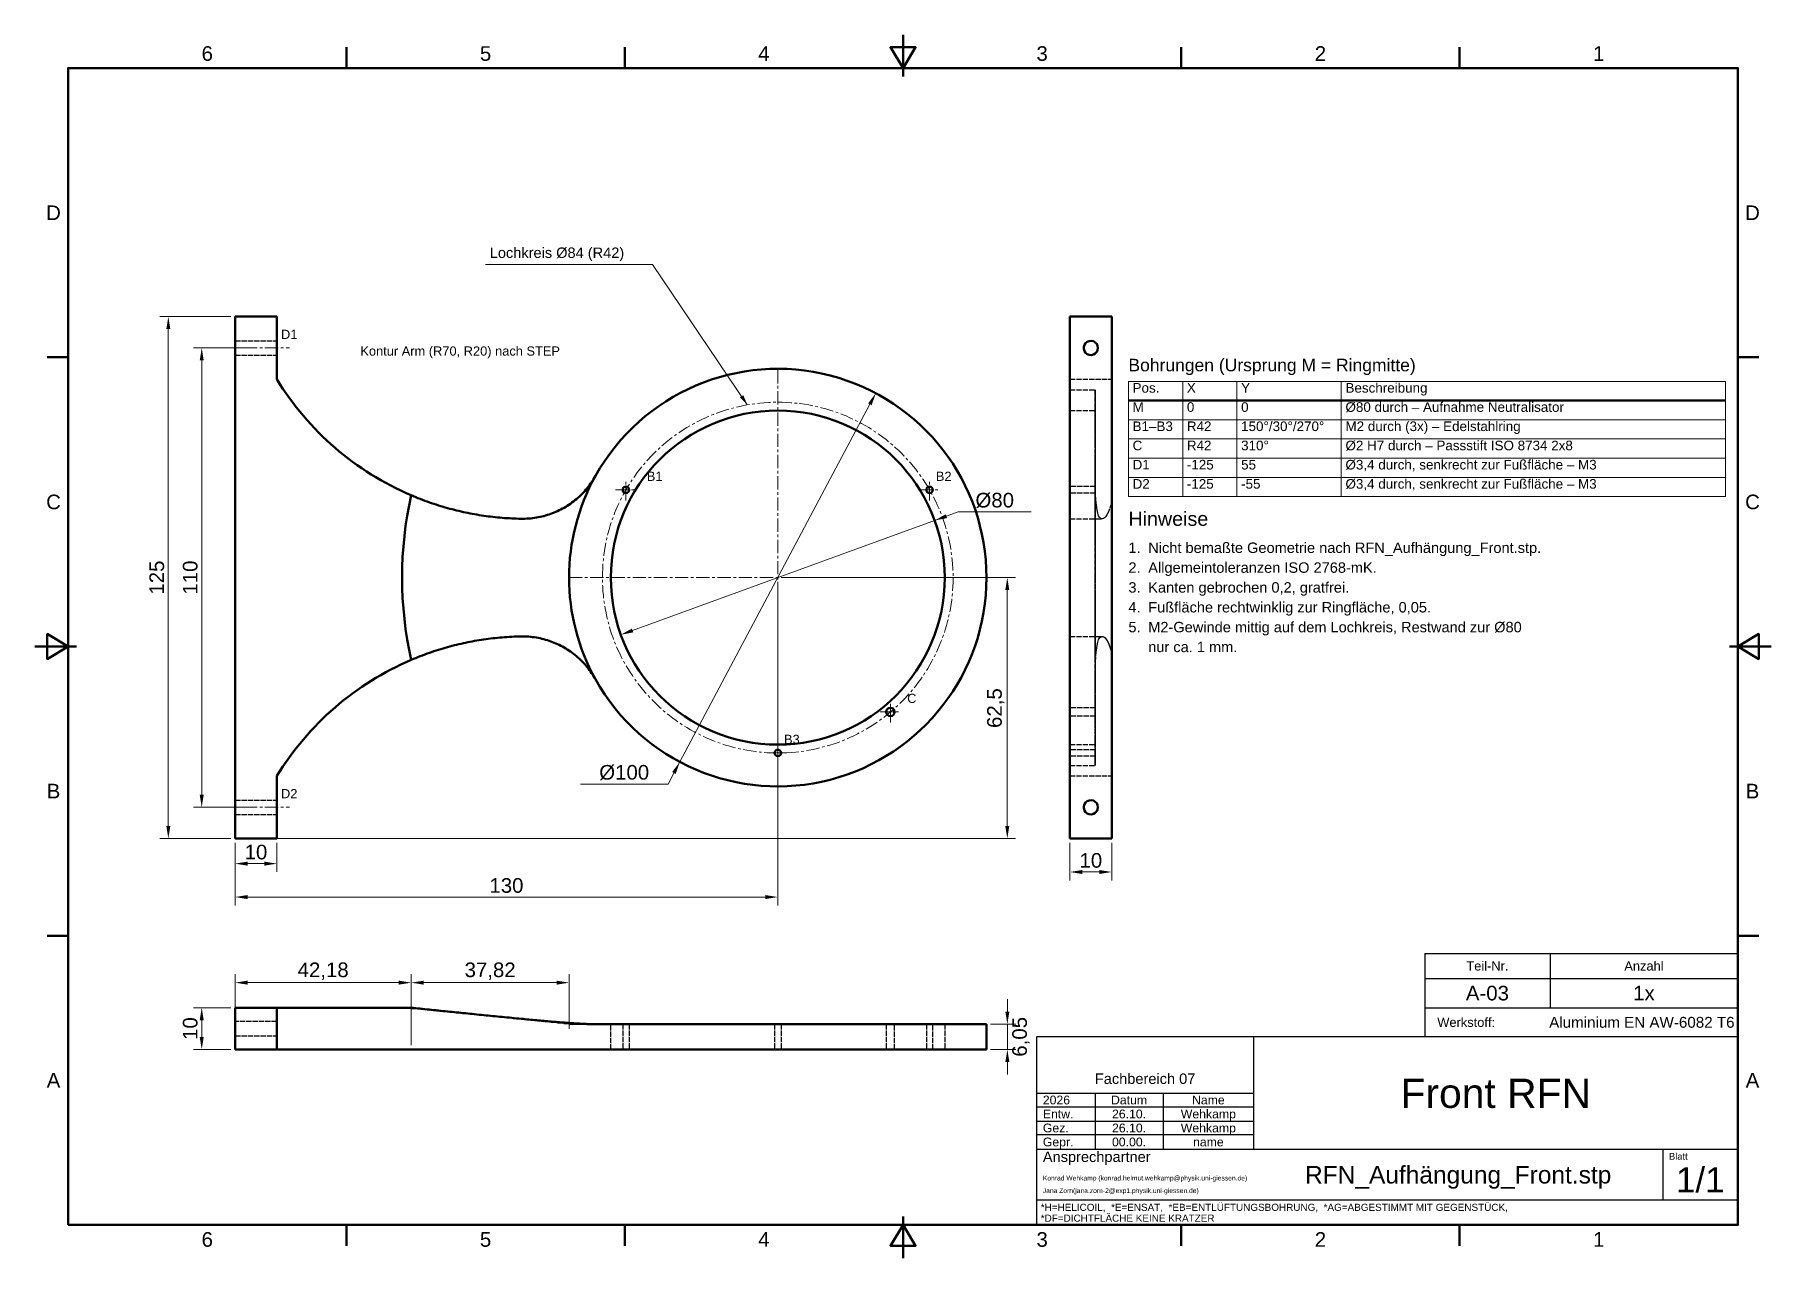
# Model space of a CAD drawing. Header units: metres. Extents: x 2 to 418, y 2 to 295.
import ezdxf
from ezdxf.enums import TextEntityAlignment as Align

# ---------------------------------------------------------------- set-up
doc = ezdxf.new("R2010")
doc.units = ezdxf.units.M
doc.linetypes.add('CENTER', pattern=[5.08, 3.175, -0.635, 0.635, -0.635])
doc.linetypes.add('DASHED', pattern=[1.524, 1.27, -0.254])
for name, color, linetype, lineweight in [('DUENN', 7, 'CONTINUOUS', 18), ('MASS', 7, 'CONTINUOUS', 18), ('MITTE', 7, 'CENTER', 18), ('RAHMEN', 7, 'CONTINUOUS', 50), ('SCHRIFTFELD', 7, 'Continuous', 25), ('SICHT', 7, 'CONTINUOUS', 50), ('TEXT', 7, 'CONTINUOUS', 25), ('VERDECKT', 7, 'DASHED', 25)]:
    doc.layers.add(name, color=color, linetype=linetype, lineweight=lineweight)
doc.styles.add('ISO', font='arial.ttf')
doc.styles.get("Standard").update_dxf_attribs({"font": 'arial.ttf'})
doc.dimstyles.new('ISO_HZ', dxfattribs={"dimtxt": 3.5, "dimasz": 3, "dimexe": 2, "dimexo": 1, "dimgap": 1, "dimtad": 1, "dimtxsty": 'Standard', "dimcen": 2.5, "dimclrd": 7, "dimclre": 7, "dimclrt": 7, "dimazin": 3, "dimtfac": 1, "dimtmove": 0, "dimatfit": 3, "dimlwd": 18, "dimlwe": 18})

msp = doc.modelspace()

# ---------------------------------------------------------------- texts
at = {"layer": 'RAHMEN', "style": 'ISO'}
for s, p in [('6', (43.333, 290.5)), ('5', (110, 290.5)), ('4', (176.667, 290.5)), ('3', (243.333, 290.5)), ('2', (310, 290.5)), ('1', (376.667, 290.5)), ('D', (6.5, 252.375)), ('D', (413.5, 252.375)), ('C', (6.5, 183.125)), ('C', (413.5, 183.125)), ('B', (6.5, 113.875)), ('B', (413.5, 113.875)), ('A', (6.5, 44.625)), ('A', (413.5, 44.625)), ('6', (43.333, 6.5)), ('5', (110, 6.5)), ('4', (176.667, 6.5)), ('3', (243.333, 6.5)), ('2', (310, 6.5)), ('1', (376.667, 6.5))]:
    msp.add_text(s, height=3.5, dxfattribs=at).set_placement(p, align=Align.MIDDLE_CENTER)
at = {"layer": 'SCHRIFTFELD', "style": 'ISO'}
for s, height, p in [('Teil-Nr.', 2.2, (350, 72)), ('Anzahl', 2.2, (387.5, 72)), ('Fachbereich 07', 2.5, (268, 45))]:
    msp.add_text(s, height=height, dxfattribs=at).set_placement(p, align=Align.MIDDLE_CENTER)
for s, height, p in [('Werkstoff:', 2.2, (338, 58.5)), ('Ansprechpartner', 2.5, (243.5, 26.3)), ('Blatt', 1.6, (393.5, 26.4))]:
    msp.add_text(s, height=height, dxfattribs=at).set_placement(p, align=Align.MIDDLE_LEFT)
at = {"layer": 'SCHRIFTFELD', "color": 8, "style": 'ISO'}
for s, p in [('*H=HELICOIL,  *E=ENSAT,  *EB=ENTLÜFTUNGSBOHRUNG,  *AG=ABGESTIMMT MIT GEGENSTÜCK,', (243, 14.2)), ('*DF=DICHTFLÄCHE KEINE KRATZER', (243, 11.6))]:
    msp.add_text(s, height=1.7, dxfattribs=at).set_placement(p, align=Align.MIDDLE_LEFT)
at = {"layer": 'TEXT'}
for s, height, p in [('Lochkreis %%c84 (R42)', 2.5, (111, 240.8)), ('D1', 2.2, (61, 221.5)), ('Kontur Arm (R70, R20) nach STEP', 2.2, (80.005, 217.5)), ('Bohrungen (Ursprung M = Ringmitte)', 3, (264, 213.5)), ('Pos.', 2.3, (265, 208.6)), ('X', 2.3, (278, 208.6)), ('Y', 2.3, (291, 208.6)), ('Beschreibung', 2.3, (316, 208.6)), ('M', 2.3, (265, 204)), ('0', 2.3, (278, 204)), ('0', 2.3, (291, 204)), ('%%c80 durch – Aufnahme Neutralisator', 2.3, (316, 204)), ('B1–B3', 2.3, (265, 199.4)), ('R42', 2.3, (278, 199.4)), ('150°/30°/270°', 2.3, (291, 199.4)), ('M2 durch (3x) – Edelstahlring', 2.3, (316, 199.4)), ('C', 2.3, (265, 194.8)), ('R42', 2.3, (278, 194.8)), ('310°', 2.3, (291, 194.8)), ('%%c2 H7 durch – Passstift ISO 8734 2x8', 2.3, (316, 194.8)), ('D1', 2.3, (265, 190.2)), ('-125', 2.3, (278, 190.2)), ('55', 2.3, (291, 190.2)), ('%%c3,4 durch, senkrecht zur Fußfläche – M3', 2.3, (316, 190.2)), ('B1', 2.2, (148.627, 187.5)), ('B2', 2.2, (217.873, 187.5)), ('D2', 2.3, (265, 185.6)), ('-125', 2.3, (278, 185.6)), ('-55', 2.3, (291, 185.6)), ('%%c3,4 durch, senkrecht zur Fußfläche – M3', 2.3, (316, 185.6)), ('C', 2.2, (210.997, 134.326)), ('B3', 2.2, (181.5, 124.5)), ('D2', 2.2, (61, 111.5))]:
    msp.add_text(s, height=height, dxfattribs=at).set_placement(p, align=Align.BOTTOM_LEFT)
for s, height, p in [('Hinweise', 3.375, (264, 177.4)), ('1.', 2.5, (264, 170.9)), ('Nicht bemaßte Geometrie nach RFN_Aufhängung_Front.stp.', 2.5, (268.75, 170.9)), ('2.', 2.5, (264, 166.15)), ('Allgemeintoleranzen ISO 2768-mK.', 2.5, (268.75, 166.15)), ('3.', 2.5, (264, 161.4)), ('Kanten gebrochen 0,2, gratfrei.', 2.5, (268.75, 161.4)), ('4.', 2.5, (264, 156.65)), ('Fußfläche rechtwinklig zur Ringfläche, 0,05.', 2.5, (268.75, 156.65)), ('5.', 2.5, (264, 151.9)), ('M2-Gewinde mittig auf dem Lochkreis, Restwand zur %%c80', 2.5, (268.75, 151.9)), ('nur ca. 1 mm.', 2.5, (268.75, 147.15))]:
    msp.add_text(s, height=height, dxfattribs=at).set_placement(p)
at = {"layer": 'TEXT', "color": 5, "style": 'ISO'}
for s, height, p in [('A-03', 3.5, (350, 65.5)), ('1x', 3.5, (387.5, 65.5)), ('Aluminium EN AW-6082 T6', 2.6, (387, 58.5)), ('Front RFN', 7, (352, 41.5)), ('26.10.', 2.1, (264.15, 36.55)), ('Wehkamp', 2.1, (283.15, 36.55)), ('26.10.', 2.1, (264.15, 33.2)), ('Wehkamp', 2.1, (283.15, 33.2)), ('00.00.', 2.1, (264.15, 29.85)), ('name', 2.1, (283.15, 29.85)), ('RFN_Aufhängung_Front.stp', 4.2, (343, 22)), ('1/1', 6, (401, 20.8))]:
    msp.add_text(s, height=height, dxfattribs=at).set_placement(p, align=Align.MIDDLE_CENTER)
msp.add_text('2026', height=2.1, dxfattribs=at).set_placement((243.5, 39.9), align=Align.MIDDLE_LEFT)
at = {"layer": 'TEXT', "style": 'ISO'}
for s, height, p in [('Entw.', 2.1, (243.5, 36.55)), ('Gez.', 2.1, (243.5, 33.2)), ('Gepr.', 2.1, (243.5, 29.85)), ('Konrad Wehkamp (konrad.helmut.wehkamp@physik.uni-giessen.de)', 1.15, (243.5, 21.2)), ('Jana Zorn(jana.zorn-2@exp1.physik.uni-giessen.de)', 1.15, (243.5, 18.2))]:
    msp.add_text(s, height=height, dxfattribs=at).set_placement(p, align=Align.MIDDLE_LEFT)
for s, p in [('Datum', (264.15, 39.9)), ('Name', (283.15, 39.9))]:
    msp.add_text(s, height=2.1, dxfattribs=at).set_placement(p, align=Align.MIDDLE_CENTER)

# ---------------------------------------------------------------- blocks, each defined once
blk = doc.blocks.new('_CLOSEDFILLED')
at = {"color": 0, "linetype": 'BYBLOCK'}
blk.add_solid([(-1, 0.16), (0, 0), (-1, -0.16)], dxfattribs=at)
blk = doc.blocks.new('*D14')
at = {"color": 7, "lineweight": 18}
for p, q in [((235, 61.05), (235, 64.05)), ((231, 58.05), (237, 58.05)), ((235, 52), (235, 58.05)), ((231, 52), (237, 52)), ((235, 49), (235, 46))]:
    blk.add_line(p, q, dxfattribs=at)
at = {"layer": 'Defpoints'}
for p in [(230, 58.05), (230, 52), (235, 52)]:
    blk.add_point(p, dxfattribs=at)
at = {"layer": 'MASS', "color": 7, "xscale": 3, "yscale": 3}
for p, rotation in [((235, 58.05), 270), ((235, 52), 90)]:
    blk.add_blockref('_CLOSEDFILLED', p, dxfattribs=dict(at, rotation=rotation))
at = {"layer": 'MASS', "color": 7, "insert": (238.25, 55.025), "char_height": 3.5, "attachment_point": 5, "rotation": 90}
blk.add_mtext('6,05', dxfattribs=at)

# ---------------------------------------------------------------- dimensions: what is measured, and where the dimension line sits
at = {"layer": 'MASS'}
for base, p1, p2 in [((34.005, 102.5), (50, 102.5), (50, 227.5)), ((42.005, 110), (55, 110), (55, 220)), ((234.985, 102.5), (50, 102.5), (180, 165)), ((42.005, 52), (50.005, 52), (50.005, 62))]:
    msp.add_linear_dim(base=base, p1=p1, p2=p2, angle=90, dimstyle='ISO_HZ', override={"dimdec": 2, "dimlfac": 1}, dxfattribs=at).render()
for p1, p2, text in [((203.474, 209.147), (156.526, 120.853), '%%c100'), ((142.412, 151.319), (217.588, 178.681), '%%c80')]:
    msp.add_diameter_dim_2p(p1=p1, p2=p2, text=text, dimstyle='ISO_HZ', override={"dimtih": 0, "dimtoh": 1, "dimlfac": 1}, dxfattribs=at).render()
for base, p1, p2 in [((50, 88.5), (50, 102.5), (180, 165)), ((50, 96.5), (50, 102.5), (60, 102.5)), ((250, 94.5), (250, 102.5), (260, 102.5))]:
    msp.add_linear_dim(base=base, p1=p1, p2=p2, dimstyle='ISO_HZ', override={"dimdec": 2, "dimlfac": 1}, dxfattribs=at).render()
for base, p1, p2, text in [((50, 68), (50, 52), (92.19, 52), '42,18'), ((92.19, 68), (92.19, 52), (130, 55.95), '37,82')]:
    msp.add_linear_dim(base=base, p1=p1, p2=p2, text=text, dimstyle='ISO_HZ', override={"dimdec": 2, "dimlfac": 1}, dxfattribs=at).render()
dim = msp.add_linear_dim(base=(235, 52), p1=(230, 52), p2=(230, 58.05), angle=90, text='6,05', dimstyle='ISO_HZ', override={"dimdec": 2, "dimlfac": 1}, dxfattribs=at)
dim.commit()
dim.dimension.update_dxf_attribs({"geometry": '*D14', "text_midpoint": (230.25, 55.025)})

# ---------------------------------------------------------------- linework, layer by layer
at = {"layer": 'DUENN'}
for p, q in [((264, 212), (407, 212)), ((264, 212), (264, 184.4)), ((277, 212), (277, 184.4)), ((290, 212), (290, 184.4)), ((315, 212), (315, 184.4)), ((407, 212), (407, 184.4)), ((264, 202.8), (407, 202.8)), ((264, 198.2), (407, 198.2)), ((264, 193.6), (407, 193.6)), ((264, 189), (407, 189)), ((264, 184.4), (407, 184.4))]:
    msp.add_line(p, q, dxfattribs=at)
at = {"layer": 'MASS'}
msp.add_lwpolyline([(172.707, 206.362), (150, 240), (110, 240)], dxfattribs=at)
msp.add_solid([(172.707, 206.362), (171.748, 208.671), (170.924, 208.115)], dxfattribs=at)
at = {"layer": 'MITTE'}
for p, q in [((47, 220), (63, 220)), ((180, 115), (180, 215)), ((143.627, 183.5), (143.627, 188.5)), ((216.373, 183.5), (216.373, 188.5)), ((141.127, 186), (146.127, 186)), ((213.873, 186), (218.873, 186)), ((130, 165), (230, 165)), ((206.997, 130.326), (206.997, 135.326)), ((204.497, 132.826), (209.497, 132.826)), ((180, 120.5), (180, 125.5)), ((177.5, 123), (182.5, 123)), ((47, 110), (63, 110))]:
    msp.add_line(p, q, dxfattribs=at)
msp.add_circle((180, 165), 42, dxfattribs=at)
at = {"layer": 'RAHMEN'}
for p, q in [((76.667, 287), (76.667, 292)), ((143.333, 287), (143.333, 292)), ((210, 295), (210, 285)), ((210, 287), (210, 292)), ((276.667, 287), (276.667, 292)), ((343.333, 287), (343.333, 292)), ((10, 217.75), (5, 217.75)), ((410, 217.75), (415, 217.75)), ((2, 148.5), (12, 148.5)), ((10, 148.5), (5, 148.5)), ((418, 148.5), (408, 148.5)), ((410, 148.5), (415, 148.5)), ((10, 79.25), (5, 79.25)), ((410, 79.25), (415, 79.25)), ((76.667, 10), (76.667, 5)), ((143.333, 10), (143.333, 5)), ((210, 2), (210, 12)), ((210, 10), (210, 5)), ((276.667, 10), (276.667, 5)), ((343.333, 10), (343.333, 5))]:
    msp.add_line(p, q, dxfattribs=at)
for points in [[(210, 287), (213, 292), (207, 292)], [(10, 10), (410, 10), (410, 287), (10, 287)], [(10, 148.5), (5, 151.5), (5, 145.5)], [(410, 148.5), (415, 145.5), (415, 151.5)], [(210, 10), (207, 5), (213, 5)]]:
    msp.add_lwpolyline(points, close=True, dxfattribs=at)
at = {"layer": 'SCHRIFTFELD'}
for p, q in [((335, 75), (410, 75)), ((335, 75), (335, 55)), ((365, 75), (365, 62)), ((335, 69), (410, 69)), ((335, 62), (410, 62)), ((294, 55), (294, 28.1)), ((242, 41.5), (294, 41.5)), ((242, 38.3), (294, 38.3)), ((256, 41.5), (256, 28.1)), ((272.3, 41.5), (272.3, 28.1)), ((242, 34.8), (294, 34.8)), ((242, 31.6), (294, 31.6)), ((242, 28.1), (410, 28.1)), ((392, 28.1), (392, 16)), ((242, 16), (410, 16))]:
    msp.add_line(p, q, dxfattribs=at)
msp.add_lwpolyline([(242, 10), (410, 10), (410, 55), (242, 55)], close=True, dxfattribs=at)
at = {"layer": 'SICHT'}
for p, q in [((50.005, 227.5), (50.005, 102.5)), ((60.005, 227.5), (50.005, 227.5)), ((60.005, 212.5), (60.005, 227.5)), ((264, 207.4), (407, 207.4)), ((60.005, 102.5), (60.005, 117.5)), ((50.005, 102.5), (60.005, 102.5)), ((50.005, 62), (60.005, 62)), ((50.005, 52), (50.005, 62)), ((60.005, 52), (60.005, 62)), ((230.005, 52), (230.005, 58.05)), ((50.005, 52), (60.005, 52))]:
    msp.add_line(p, q, dxfattribs=at)
for points in [[(250, 227.5), (250, 102.5)], [(250, 227.5), (260, 227.5)], [(260, 227.5), (260, 102.5)], [(256.7, 220), (256.624, 219.499), (256.405, 219.042), (256.06, 218.671), (255.621, 218.418), (255.127, 218.305), (254.622, 218.343), (254.15, 218.528), (253.754, 218.844), (253.468, 219.262), (253.319, 219.747), (253.319, 220.253), (253.468, 220.738), (253.754, 221.156), (254.15, 221.472), (254.622, 221.657), (255.127, 221.695), (255.621, 221.582), (256.06, 221.329), (256.405, 220.958), (256.624, 220.501), (256.7, 220)], [(118.536, 179.089), (118.991, 179.087), (119.446, 179.095), (119.903, 179.113), (120.359, 179.142), (120.815, 179.182), (121.27, 179.232), (121.724, 179.293), (122.175, 179.364), (122.624, 179.445), (123.07, 179.537), (123.513, 179.638), (123.951, 179.748), (124.386, 179.867), (124.815, 179.995), (125.239, 180.132), (125.656, 180.277), (126.068, 180.43), (126.472, 180.59), (126.869, 180.758), (127.26, 180.934), (127.649, 181.119), (128.037, 181.315), (128.425, 181.522), (128.811, 181.738), (129.195, 181.965), (129.577, 182.201), (129.955, 182.447), (130.329, 182.703), (130.699, 182.967), (131.065, 183.241), (131.424, 183.524), (131.778, 183.815), (132.126, 184.115), (132.466, 184.423), (132.799, 184.74), (133.124, 185.064), (133.441, 185.395), (133.75, 185.732), (134.05, 186.075), (134.341, 186.424), (134.624, 186.778), (134.898, 187.136), (135.162, 187.498), (135.416, 187.864), (135.661, 188.232), (135.895, 188.602), (136.12, 188.974), (136.333, 189.347)], [(92.189, 184.707), (92.728, 184.479), (93.269, 184.256), (93.811, 184.038), (94.353, 183.825), (94.897, 183.616), (95.441, 183.413), (95.985, 183.214), (96.53, 183.021), (97.076, 182.832), (97.621, 182.649), (98.167, 182.47), (98.713, 182.296), (99.259, 182.127), (99.804, 181.963), (100.349, 181.804), (100.894, 181.65), (101.438, 181.501), (101.981, 181.357), (102.523, 181.217), (103.064, 181.082), (103.605, 180.952), (104.144, 180.827), (104.681, 180.707), (105.217, 180.591), (105.752, 180.481), (106.29, 180.374), (106.829, 180.271), (107.371, 180.172), (107.914, 180.077), (108.459, 179.986), (109.007, 179.9), (109.556, 179.817), (110.107, 179.739), (110.659, 179.665), (111.213, 179.595), (111.769, 179.53), (112.326, 179.469), (112.885, 179.412), (113.445, 179.359), (114.006, 179.311), (114.569, 179.268), (115.133, 179.229), (115.697, 179.194), (116.263, 179.164), (116.83, 179.138), (117.398, 179.117), (117.967, 179.101), (118.536, 179.089)], [(118.536, 150.911), (117.967, 150.899), (117.398, 150.883), (116.83, 150.862), (116.263, 150.836), (115.697, 150.806), (115.133, 150.771), (114.569, 150.732), (114.006, 150.689), (113.445, 150.641), (112.885, 150.588), (112.326, 150.531), (111.769, 150.47), (111.213, 150.405), (110.659, 150.335), (110.107, 150.261), (109.556, 150.183), (109.007, 150.1), (108.459, 150.014), (107.914, 149.923), (107.371, 149.828), (106.829, 149.729), (106.29, 149.626), (105.752, 149.519), (105.217, 149.409), (104.681, 149.293), (104.144, 149.173), (103.605, 149.048), (103.064, 148.918), (102.523, 148.783), (101.981, 148.643), (101.438, 148.499), (100.894, 148.35), (100.349, 148.196), (99.804, 148.037), (99.259, 147.873), (98.713, 147.704), (98.167, 147.53), (97.621, 147.351), (97.076, 147.168), (96.53, 146.979), (95.985, 146.786), (95.441, 146.587), (94.897, 146.384), (94.353, 146.175), (93.811, 145.962), (93.269, 145.744), (92.728, 145.521), (92.189, 145.293)], [(136.333, 140.653), (136.12, 141.026), (135.895, 141.398), (135.661, 141.768), (135.416, 142.136), (135.162, 142.502), (134.898, 142.864), (134.624, 143.222), (134.341, 143.576), (134.05, 143.925), (133.75, 144.268), (133.441, 144.605), (133.124, 144.936), (132.799, 145.26), (132.466, 145.577), (132.126, 145.885), (131.778, 146.185), (131.424, 146.476), (131.065, 146.759), (130.699, 147.033), (130.329, 147.297), (129.955, 147.553), (129.577, 147.799), (129.195, 148.035), (128.811, 148.262), (128.425, 148.478), (128.037, 148.685), (127.649, 148.881), (127.26, 149.066), (126.869, 149.242), (126.472, 149.41), (126.068, 149.57), (125.656, 149.723), (125.239, 149.868), (124.815, 150.005), (124.386, 150.133), (123.951, 150.252), (123.513, 150.362), (123.07, 150.463), (122.624, 150.555), (122.175, 150.636), (121.724, 150.707), (121.27, 150.768), (120.815, 150.818), (120.359, 150.858), (119.903, 150.887), (119.446, 150.905), (118.991, 150.913), (118.536, 150.911)], [(256.7, 110), (256.624, 109.499), (256.405, 109.042), (256.06, 108.671), (255.621, 108.418), (255.127, 108.305), (254.622, 108.343), (254.15, 108.528), (253.754, 108.844), (253.468, 109.262), (253.319, 109.747), (253.319, 110.253), (253.468, 110.738), (253.754, 111.156), (254.15, 111.472), (254.622, 111.657), (255.127, 111.695), (255.621, 111.582), (256.06, 111.329), (256.405, 110.958), (256.624, 110.501), (256.7, 110)], [(250, 102.5), (260, 102.5)], [(60.005, 62), (60.492, 62), (60.979, 62), (61.466, 62), (61.972, 62), (62.492, 62), (63.012, 62), (63.537, 62), (64.089, 62), (64.641, 62), (65.193, 62), (65.766, 62), (66.349, 62), (66.932, 62), (67.523, 62), (68.135, 62), (68.748, 62), (69.36, 62), (69.997, 62), (70.638, 62), (71.279, 62), (71.931, 62), (72.599, 62), (73.267, 62), (73.935, 62), (74.629, 62), (75.323, 62), (76.017, 62), (76.725, 62), (77.444, 62), (78.163, 62), (78.885, 62), (79.626, 62), (80.368, 62), (81.11, 62), (81.867, 62), (82.631, 62), (83.394, 62), (84.164, 62), (84.947, 62), (85.731, 62), (86.515, 62), (87.315, 62), (88.117, 62), (88.92, 62), (89.73, 62), (90.549, 62), (91.369, 62), (92.189, 62)], [(118.536, 59.34), (117.967, 59.395), (117.398, 59.45), (116.83, 59.505), (116.263, 59.56), (115.697, 59.616), (115.133, 59.671), (114.569, 59.726), (114.006, 59.781), (113.445, 59.836), (112.885, 59.892), (112.326, 59.947), (111.769, 60.002), (111.213, 60.057), (110.659, 60.112), (110.107, 60.167), (109.556, 60.221), (109.007, 60.276), (108.459, 60.331), (107.914, 60.385), (107.371, 60.44), (106.829, 60.494), (106.29, 60.548), (105.752, 60.603), (105.217, 60.657), (104.681, 60.711), (104.144, 60.765), (103.605, 60.82), (103.064, 60.875), (102.523, 60.93), (101.981, 60.985), (101.438, 61.04), (100.894, 61.096), (100.349, 61.152), (99.804, 61.208), (99.259, 61.264), (98.713, 61.32), (98.167, 61.376), (97.621, 61.432), (97.076, 61.489), (96.53, 61.546), (95.985, 61.602), (95.441, 61.659), (94.897, 61.716), (94.353, 61.772), (93.811, 61.829), (93.269, 61.886), (92.728, 61.943), (92.189, 62)], [(136.333, 58.05), (136.12, 58.051), (135.895, 58.053), (135.661, 58.056), (135.416, 58.061), (135.162, 58.067), (134.898, 58.075), (134.624, 58.083), (134.341, 58.094), (134.05, 58.105), (133.75, 58.118), (133.441, 58.133), (133.124, 58.148), (132.799, 58.165), (132.466, 58.184), (132.126, 58.203), (131.778, 58.224), (131.424, 58.247), (131.065, 58.27), (130.699, 58.295), (130.329, 58.32), (129.955, 58.347), (129.577, 58.374), (129.195, 58.402), (128.811, 58.431), (128.425, 58.461), (128.037, 58.491), (127.649, 58.522), (127.26, 58.554), (126.869, 58.586), (126.472, 58.618), (126.068, 58.652), (125.656, 58.687), (125.239, 58.723), (124.815, 58.76), (124.386, 58.798), (123.951, 58.836), (123.513, 58.875), (123.07, 58.915), (122.624, 58.956), (122.175, 58.997), (121.724, 59.038), (121.27, 59.08), (120.815, 59.123), (120.359, 59.166), (119.903, 59.209), (119.446, 59.253), (118.991, 59.296), (118.536, 59.34)], [(136.333, 58.05), (137.886, 58.05), (139.438, 58.05), (140.99, 58.05), (142.768, 58.05), (144.715, 58.05), (146.662, 58.05), (148.655, 58.05), (150.927, 58.05), (153.2, 58.05), (155.473, 58.05), (157.921, 58.05), (160.439, 58.05), (162.957, 58.05), (165.52, 58.05), (168.195, 58.05), (170.87, 58.05), (173.545, 58.05), (176.274, 58.05), (179.012, 58.05), (181.749, 58.05), (184.472, 58.05), (187.176, 58.05), (189.88, 58.05), (192.583, 58.05), (195.157, 58.05), (197.731, 58.05), (200.306, 58.05), (202.754, 58.05), (205.108, 58.05), (207.462, 58.05), (209.773, 58.05), (211.824, 58.05), (213.875, 58.05), (215.925, 58.05), (217.708, 58.05), (219.383, 58.05), (221.059, 58.05), (222.61, 58.05), (223.851, 58.05), (225.091, 58.05), (226.332, 58.05), (227.163, 58.05), (227.925, 58.05), (228.688, 58.05), (229.233, 58.05), (229.491, 58.05), (229.748, 58.05), (230.005, 58.05)], [(60.005, 52), (60.815, 52), (61.624, 52), (62.434, 52), (63.292, 52), (64.187, 52), (65.082, 52), (65.989, 52), (66.965, 52), (67.941, 52), (68.916, 52), (69.946, 52), (70.998, 52), (72.05, 52), (73.121, 52), (74.243, 52), (75.365, 52), (76.487, 52), (77.665, 52), (78.851, 52), (80.038, 52), (81.25, 52), (82.495, 52), (83.74, 52), (84.985, 52), (86.282, 52), (87.579, 52), (88.876, 52), (90.199, 52), (91.542, 52), (92.885, 52), (94.233, 52), (95.614, 52), (96.995, 52), (98.376, 52), (99.779, 52), (101.192, 52), (102.604, 52), (104.024, 52), (105.46, 52), (106.897, 52), (108.333, 52), (109.784, 52), (111.238, 52), (112.691, 52), (114.148, 52), (115.611, 52), (117.073, 52), (118.536, 52)], [(118.536, 52), (118.985, 52), (119.434, 52), (119.884, 52), (120.332, 52), (120.779, 52), (121.226, 52), (121.672, 52), (122.115, 52), (122.557, 52), (122.999, 52), (123.436, 52), (123.871, 52), (124.306, 52), (124.739, 52), (125.164, 52), (125.589, 52), (126.014, 52), (126.428, 52), (126.841, 52), (127.253, 52), (127.659, 52), (128.057, 52), (128.455, 52), (128.852, 52), (129.233, 52), (129.613, 52), (129.993, 52), (130.363, 52), (130.723, 52), (131.084, 52), (131.442, 52), (131.781, 52), (132.12, 52), (132.459, 52), (132.782, 52), (133.097, 52), (133.412, 52), (133.721, 52), (134.01, 52), (134.3, 52), (134.59, 52), (134.857, 52), (135.119, 52), (135.382, 52), (135.632, 52), (135.866, 52), (136.1, 52), (136.333, 52)], [(136.333, 52), (137.886, 52), (139.438, 52), (140.99, 52), (142.768, 52), (144.715, 52), (146.662, 52), (148.655, 52), (150.927, 52), (153.2, 52), (155.473, 52), (157.921, 52), (160.439, 52), (162.957, 52), (165.52, 52), (168.195, 52), (170.87, 52), (173.545, 52), (176.274, 52), (179.012, 52), (181.749, 52), (184.472, 52), (187.176, 52), (189.88, 52), (192.583, 52), (195.157, 52), (197.731, 52), (200.306, 52), (202.754, 52), (205.108, 52), (207.462, 52), (209.773, 52), (211.824, 52), (213.875, 52), (215.925, 52), (217.708, 52), (219.383, 52), (221.059, 52), (222.61, 52), (223.851, 52), (225.091, 52), (226.332, 52), (227.163, 52), (227.925, 52), (228.688, 52), (229.233, 52), (229.491, 52), (229.748, 52), (230.005, 52)]]:
    msp.add_lwpolyline(points, dxfattribs=at)
for centre, radius in [((180.005, 165), 40), ((143.632, 186), 0.783), ((216.378, 186), 0.783), ((207.002, 132.826), 1), ((180.005, 123), 0.783)]:
    msp.add_circle(centre, radius, dxfattribs=at)
for centre, radius, start, end in [((119.687, 249.08), 70, 211.50455, 246.8695), ((180.005, 165), 50, 209.14022, 150.85978), ((180.005, 165), 50, 150.85978, 209.14022), ((180.005, 165), 90, 167.3518, 192.6482), ((119.687, 80.92), 70, 113.1305, 148.49545)]:
    msp.add_arc(centre, radius, start, end, dxfattribs=at)
at = {"layer": 'VERDECKT'}
for p, q in [((50.005, 227.5), (50.005, 102.5)), ((60.005, 227.5), (50.005, 227.5)), ((60.005, 212.5), (60.005, 227.5)), ((50.005, 221.7), (60.005, 221.7)), ((50.005, 218.3), (60.005, 218.3)), ((60.005, 102.5), (60.005, 117.5)), ((50.005, 111.7), (60.005, 111.7)), ((50.005, 108.3), (60.005, 108.3)), ((50.005, 102.5), (60.005, 102.5)), ((50.005, 52), (50.005, 62)), ((60.005, 62), (50.005, 62)), ((60.005, 58.7), (50.005, 58.7)), ((60.005, 58.7), (50.005, 58.7)), ((60.005, 52), (60.005, 62)), ((60.005, 52), (60.005, 62)), ((60.005, 52), (60.005, 62)), ((130.005, 58.05), (90.005, 62)), ((50.005, 55.3), (60.005, 55.3)), ((50.005, 55.3), (60.005, 55.3)), ((140.005, 52), (140.005, 58.05)), ((142.848, 58.05), (142.848, 52)), ((144.415, 58.05), (144.415, 52)), ((179.221, 58.05), (179.221, 52)), ((180.788, 58.05), (180.788, 52)), ((206.002, 58.05), (206.002, 52)), ((208.002, 52), (208.002, 58.05)), ((215.594, 58.05), (215.594, 52)), ((217.161, 52), (217.161, 58.05)), ((220.005, 58.05), (220.005, 52)), ((60.005, 52), (50.005, 52))]:
    msp.add_line(p, q, dxfattribs=at)
for points in [[(250, 227.5), (260, 227.5)], [(250, 212.5), (250, 227.5)], [(260, 212.5), (260, 227.5)], [(50.005, 218.3), (50.005, 218.312), (50.005, 218.325), (50.005, 218.337), (50.005, 218.364), (50.005, 218.4), (50.005, 218.437), (50.005, 218.477), (50.005, 218.536), (50.005, 218.595), (50.005, 218.654), (50.005, 218.727), (50.005, 218.805), (50.005, 218.884), (50.005, 218.967), (50.005, 219.061), (50.005, 219.155), (50.005, 219.249), (50.005, 219.352), (50.005, 219.457), (50.005, 219.562), (50.005, 219.669), (50.005, 219.779), (50.005, 219.89), (50.005, 220), (50.005, 220.11), (50.005, 220.221), (50.005, 220.331), (50.005, 220.438), (50.005, 220.543), (50.005, 220.648), (50.005, 220.751), (50.005, 220.845), (50.005, 220.939), (50.005, 221.033), (50.005, 221.116), (50.005, 221.195), (50.005, 221.273), (50.005, 221.346), (50.005, 221.405), (50.005, 221.464), (50.005, 221.523), (50.005, 221.563), (50.005, 221.6), (50.005, 221.636), (50.005, 221.663), (50.005, 221.675), (50.005, 221.688), (50.005, 221.7)], [(50.005, 221.7), (50.005, 221.697), (50.005, 221.694), (50.005, 221.691), (50.005, 221.684), (50.005, 221.675), (50.005, 221.665), (50.005, 221.655), (50.005, 221.64), (50.005, 221.624), (50.005, 221.609), (50.005, 221.589), (50.005, 221.568), (50.005, 221.547), (50.005, 221.524), (50.005, 221.497), (50.005, 221.47), (50.005, 221.443), (50.005, 221.412), (50.005, 221.38), (50.005, 221.347), (50.005, 221.313), (50.005, 221.276), (50.005, 221.239), (50.005, 221.202), (50.005, 221.161), (50.005, 221.119), (50.005, 221.078), (50.005, 221.034), (50.005, 220.989), (50.005, 220.943), (50.005, 220.898), (50.005, 220.849), (50.005, 220.8), (50.005, 220.752), (50.005, 220.701), (50.005, 220.65), (50.005, 220.598), (50.005, 220.546), (50.005, 220.493), (50.005, 220.439), (50.005, 220.386), (50.005, 220.331), (50.005, 220.276), (50.005, 220.222), (50.005, 220.167), (50.005, 220.111), (50.005, 220.056), (50.005, 220)], [(60.005, 220), (60.005, 220.056), (60.005, 220.111), (60.005, 220.167), (60.005, 220.222), (60.005, 220.276), (60.005, 220.331), (60.005, 220.386), (60.005, 220.439), (60.005, 220.493), (60.005, 220.546), (60.005, 220.598), (60.005, 220.65), (60.005, 220.701), (60.005, 220.752), (60.005, 220.8), (60.005, 220.849), (60.005, 220.898), (60.005, 220.943), (60.005, 220.989), (60.005, 221.034), (60.005, 221.078), (60.005, 221.119), (60.005, 221.161), (60.005, 221.202), (60.005, 221.239), (60.005, 221.276), (60.005, 221.313), (60.005, 221.347), (60.005, 221.38), (60.005, 221.412), (60.005, 221.443), (60.005, 221.47), (60.005, 221.497), (60.005, 221.524), (60.005, 221.547), (60.005, 221.568), (60.005, 221.589), (60.005, 221.609), (60.005, 221.624), (60.005, 221.64), (60.005, 221.655), (60.005, 221.665), (60.005, 221.675), (60.005, 221.684), (60.005, 221.691), (60.005, 221.694), (60.005, 221.697), (60.005, 221.7)], [(60.005, 221.7), (60.005, 221.688), (60.005, 221.675), (60.005, 221.663), (60.005, 221.636), (60.005, 221.6), (60.005, 221.563), (60.005, 221.523), (60.005, 221.464), (60.005, 221.405), (60.005, 221.346), (60.005, 221.273), (60.005, 221.195), (60.005, 221.116), (60.005, 221.033), (60.005, 220.939), (60.005, 220.845), (60.005, 220.751), (60.005, 220.648), (60.005, 220.543), (60.005, 220.438), (60.005, 220.331), (60.005, 220.221), (60.005, 220.11), (60.005, 220), (60.005, 219.89), (60.005, 219.779), (60.005, 219.669), (60.005, 219.562), (60.005, 219.457), (60.005, 219.352), (60.005, 219.249), (60.005, 219.155), (60.005, 219.061), (60.005, 218.967), (60.005, 218.884), (60.005, 218.805), (60.005, 218.727), (60.005, 218.654), (60.005, 218.595), (60.005, 218.536), (60.005, 218.477), (60.005, 218.437), (60.005, 218.4), (60.005, 218.364), (60.005, 218.337), (60.005, 218.325), (60.005, 218.312), (60.005, 218.3)], [(256.7, 220), (256.624, 220.501), (256.405, 220.958), (256.06, 221.329), (255.621, 221.582), (255.127, 221.695), (254.622, 221.657), (254.15, 221.472), (253.754, 221.156), (253.468, 220.738), (253.319, 220.253), (253.319, 219.747), (253.468, 219.262), (253.754, 218.844), (254.15, 218.528), (254.622, 218.343), (255.127, 218.305), (255.621, 218.418), (256.06, 218.671), (256.405, 219.042), (256.624, 219.499), (256.7, 220)], [(50.005, 220), (50.005, 219.944), (50.005, 219.889), (50.005, 219.833), (50.005, 219.778), (50.005, 219.724), (50.005, 219.669), (50.005, 219.614), (50.005, 219.561), (50.005, 219.507), (50.005, 219.454), (50.005, 219.402), (50.005, 219.35), (50.005, 219.299), (50.005, 219.248), (50.005, 219.2), (50.005, 219.151), (50.005, 219.102), (50.005, 219.057), (50.005, 219.011), (50.005, 218.966), (50.005, 218.922), (50.005, 218.881), (50.005, 218.839), (50.005, 218.798), (50.005, 218.761), (50.005, 218.724), (50.005, 218.687), (50.005, 218.653), (50.005, 218.62), (50.005, 218.588), (50.005, 218.557), (50.005, 218.53), (50.005, 218.503), (50.005, 218.476), (50.005, 218.453), (50.005, 218.432), (50.005, 218.411), (50.005, 218.391), (50.005, 218.376), (50.005, 218.36), (50.005, 218.345), (50.005, 218.335), (50.005, 218.325), (50.005, 218.316), (50.005, 218.309), (50.005, 218.306), (50.005, 218.303), (50.005, 218.3)], [(60.005, 218.3), (60.005, 218.303), (60.005, 218.306), (60.005, 218.309), (60.005, 218.316), (60.005, 218.325), (60.005, 218.335), (60.005, 218.345), (60.005, 218.36), (60.005, 218.376), (60.005, 218.391), (60.005, 218.411), (60.005, 218.432), (60.005, 218.453), (60.005, 218.476), (60.005, 218.503), (60.005, 218.53), (60.005, 218.557), (60.005, 218.588), (60.005, 218.62), (60.005, 218.653), (60.005, 218.687), (60.005, 218.724), (60.005, 218.761), (60.005, 218.798), (60.005, 218.839), (60.005, 218.881), (60.005, 218.922), (60.005, 218.966), (60.005, 219.011), (60.005, 219.057), (60.005, 219.102), (60.005, 219.151), (60.005, 219.2), (60.005, 219.248), (60.005, 219.299), (60.005, 219.35), (60.005, 219.402), (60.005, 219.454), (60.005, 219.507), (60.005, 219.561), (60.005, 219.614), (60.005, 219.669), (60.005, 219.724), (60.005, 219.778), (60.005, 219.833), (60.005, 219.889), (60.005, 219.944), (60.005, 220)], [(250, 212.5), (260, 212.5)], [(250, 179.08), (250, 179.266), (250, 179.823), (250, 180.748), (250, 182.037), (250, 183.682), (250, 185.674), (250, 188.004), (250, 190.658), (250, 193.623), (250, 196.882), (250, 200.419), (250, 204.215), (250, 208.249), (250, 212.5)], [(260, 182.889), (260, 184.091), (260, 185.45), (260, 186.964), (260, 188.628), (260, 190.439), (260, 192.392), (260, 194.482), (260, 196.705), (260, 199.055), (260, 201.526), (260, 204.113), (260, 206.808), (260, 209.606), (260, 212.5)], [(250, 120), (250, 121.128), (250, 124.456), (250, 129.818), (250, 136.943), (250, 145.475), (250, 154.987), (250, 165), (250, 175.013), (250, 184.525), (250, 193.057), (250, 200.182), (250, 205.544), (250, 208.872), (250, 210)], [(250, 210), (250, 209.882), (250, 209.529), (250, 208.942), (250, 208.124), (250, 207.081), (250, 205.816), (250, 204.338), (250, 202.653), (250, 200.771), (250, 198.701), (250, 196.455), (250, 194.043), (250, 191.479), (250, 188.776)], [(250, 210), (256.05, 210)], [(256.05, 120), (256.05, 121.128), (256.05, 124.456), (256.05, 129.818), (256.05, 136.943), (256.05, 145.475), (256.05, 154.987), (256.05, 165), (256.05, 175.013), (256.05, 184.525), (256.05, 193.057), (256.05, 200.182), (256.05, 205.544), (256.05, 208.872), (256.05, 210)], [(256.05, 210), (256.05, 209.882), (256.05, 209.529), (256.05, 208.942), (256.05, 208.124), (256.05, 207.081), (256.05, 205.816), (256.05, 204.338), (256.05, 202.653), (256.05, 200.771), (256.05, 198.701), (256.05, 196.455), (256.05, 194.043), (256.05, 191.479), (256.05, 188.776)], [(250, 125), (250, 126.003), (250, 128.961), (250, 133.727), (250, 140.06), (250, 147.645), (250, 156.099), (250, 165), (250, 173.901), (250, 182.355), (250, 189.94), (250, 196.273), (250, 201.039), (250, 203.997), (250, 205)], [(250, 205), (250, 204.748), (250, 203.997), (250, 202.755), (250, 201.039), (250, 198.869), (250, 196.273), (250, 193.284), (250, 189.94), (250, 186.281), (250, 182.355), (250, 178.211), (250, 173.901), (250, 169.479), (250, 165)], [(250, 205), (256.05, 205)], [(256.05, 125), (256.05, 126.003), (256.05, 128.961), (256.05, 133.727), (256.05, 140.06), (256.05, 147.645), (256.05, 156.099), (256.05, 165), (256.05, 173.901), (256.05, 182.355), (256.05, 189.94), (256.05, 196.273), (256.05, 201.039), (256.05, 203.997), (256.05, 205)], [(256.05, 205), (256.05, 204.748), (256.05, 203.997), (256.05, 202.755), (256.05, 201.039), (256.05, 198.869), (256.05, 196.273), (256.05, 193.284), (256.05, 189.94), (256.05, 186.281), (256.05, 182.355), (256.05, 178.211), (256.05, 173.901), (256.05, 169.479), (256.05, 165)], [(250, 188.776), (250, 187.694), (250, 186.661), (250, 185.682), (250, 184.761), (250, 183.902), (250, 183.108), (250, 182.382), (250, 181.729), (250, 181.15), (250, 180.648), (250, 180.226), (250, 179.884), (250, 179.625), (250, 179.449)], [(257.044, 179.449), (256.837, 179.822), (256.649, 180.435), (256.484, 181.263), (256.337, 182.348), (256.213, 183.68), (256.123, 185.234), (256.05, 188.776)], [(256.05, 188.776), (256.05, 185.666), (256.05, 182.425), (256.05, 179.074), (256.05, 175.634), (256.05, 172.127), (256.05, 168.575), (256.05, 165), (256.05, 161.425), (256.05, 157.873), (256.05, 154.366), (256.05, 150.926), (256.05, 147.575), (256.05, 144.334), (256.05, 141.224)], [(250, 185.216), (250, 185.236), (250, 185.294), (250, 185.387), (250, 185.511), (250, 185.66), (250, 185.826), (250, 186), (250, 186.174), (250, 186.34), (250, 186.489), (250, 186.613), (250, 186.706), (250, 186.764), (250, 186.784)], [(250, 186.784), (250, 186.783), (250, 186.781), (250, 186.779), (250, 186.775), (250, 186.77), (250, 186.764), (250, 186.757), (250, 186.749), (250, 186.74), (250, 186.729), (250, 186.718), (250, 186.706), (250, 186.693), (250, 186.679)], [(250, 186), (250, 186.088), (250, 186.174), (250, 186.259), (250, 186.34), (250, 186.417), (250, 186.489), (250, 186.554), (250, 186.613), (250, 186.663), (250, 186.706), (250, 186.74), (250, 186.764), (250, 186.779), (250, 186.784)], [(250, 186.784), (250, 186.764), (250, 186.706), (250, 186.613), (250, 186.489), (250, 186.34), (250, 186.174), (250, 186), (250, 185.826), (250, 185.66), (250, 185.511), (250, 185.387), (250, 185.294), (250, 185.236), (250, 185.216)], [(256.05, 186.784), (250, 186.784)], [(256.05, 186.784), (250, 186.784)], [(250, 186.679), (250, 186.594), (250, 186.489), (250, 186.366), (250, 186.231), (250, 186.088), (250, 185.941), (250, 185.797), (250, 185.66), (250, 185.535), (250, 185.426), (250, 185.337), (250, 185.271), (250, 185.23), (250, 185.216)], [(250, 185.216), (250, 185.221), (250, 185.236), (250, 185.26), (250, 185.294), (250, 185.337), (250, 185.387), (250, 185.446), (250, 185.511), (250, 185.583), (250, 185.66), (250, 185.741), (250, 185.826), (250, 185.912), (250, 186)], [(256.05, 185.216), (250, 185.216)], [(256.05, 185.216), (250, 185.216)], [(256.05, 186.679), (256.05, 186.693), (256.05, 186.706), (256.05, 186.718), (256.05, 186.729), (256.05, 186.74), (256.05, 186.749), (256.05, 186.757), (256.05, 186.764), (256.05, 186.77), (256.05, 186.775), (256.05, 186.779), (256.05, 186.781), (256.05, 186.783), (256.05, 186.784)], [(256.05, 186.784), (256.05, 186.764), (256.05, 186.706), (256.05, 186.613), (256.05, 186.489), (256.05, 186.34), (256.05, 186.174), (256.05, 186), (256.05, 185.826), (256.05, 185.66), (256.05, 185.511), (256.05, 185.387), (256.05, 185.294), (256.05, 185.236), (256.05, 185.216)], [(256.05, 185.216), (256.05, 185.236), (256.05, 185.294), (256.05, 185.387), (256.05, 185.511), (256.05, 185.66), (256.05, 185.826), (256.05, 186), (256.05, 186.174), (256.05, 186.34), (256.05, 186.489), (256.05, 186.613), (256.05, 186.706), (256.05, 186.764), (256.05, 186.784)], [(256.05, 186.784), (256.05, 186.779), (256.05, 186.764), (256.05, 186.74), (256.05, 186.706), (256.05, 186.663), (256.05, 186.613), (256.05, 186.554), (256.05, 186.489), (256.05, 186.417), (256.05, 186.34), (256.05, 186.259), (256.05, 186.174), (256.05, 186.088), (256.05, 186)], [(256.05, 185.216), (256.05, 185.23), (256.05, 185.271), (256.05, 185.337), (256.05, 185.426), (256.05, 185.535), (256.05, 185.66), (256.05, 185.797), (256.05, 185.941), (256.05, 186.088), (256.05, 186.231), (256.05, 186.366), (256.05, 186.489), (256.05, 186.594), (256.05, 186.679)], [(256.05, 186), (256.05, 185.912), (256.05, 185.826), (256.05, 185.741), (256.05, 185.66), (256.05, 185.583), (256.05, 185.511), (256.05, 185.446), (256.05, 185.387), (256.05, 185.337), (256.05, 185.294), (256.05, 185.26), (256.05, 185.236), (256.05, 185.221), (256.05, 185.216)], [(250, 179.449), (250, 179.398), (250, 179.351), (250, 179.308), (250, 179.268), (250, 179.233), (250, 179.2), (250, 179.172), (250, 179.148), (250, 179.127), (250, 179.11), (250, 179.097), (250, 179.087), (250, 179.082), (250, 179.08)], [(250, 179.08), (257.723, 179.08)], [(257.723, 179.08), (257.551, 179.103), (257.38, 179.172), (257.044, 179.449)], [(260, 182.889), (259.422, 181.213), (259.14, 180.57), (258.86, 180.045), (258.577, 179.629), (258.292, 179.326), (258.007, 179.142), (257.723, 179.08)], [(260, 182.889), (260, 180.364), (260, 177.825), (260, 175.274), (260, 172.714), (260, 170.147), (260, 167.574), (260, 165), (260, 162.426), (260, 159.853), (260, 157.286), (260, 154.726), (260, 152.175), (260, 149.636), (260, 147.111)], [(250, 165), (250, 160.521), (250, 156.099), (250, 151.789), (250, 147.645), (250, 143.719), (250, 140.06), (250, 136.716), (250, 133.727), (250, 131.131), (250, 128.961), (250, 127.245), (250, 126.003), (250, 125.252), (250, 125)], [(256.05, 165), (256.05, 160.521), (256.05, 156.099), (256.05, 151.789), (256.05, 147.645), (256.05, 143.719), (256.05, 140.06), (256.05, 136.716), (256.05, 133.727), (256.05, 131.131), (256.05, 128.961), (256.05, 127.245), (256.05, 126.003), (256.05, 125.252), (256.05, 125)], [(250, 117.5), (250, 121.751), (250, 125.785), (250, 129.581), (250, 133.118), (250, 136.377), (250, 139.342), (250, 141.996), (250, 144.326), (250, 146.318), (250, 147.963), (250, 149.252), (250, 150.177), (250, 150.734), (250, 150.92)], [(250, 150.92), (250, 150.918), (250, 150.913), (250, 150.903), (250, 150.89), (250, 150.873), (250, 150.852), (250, 150.828), (250, 150.8), (250, 150.767), (250, 150.732), (250, 150.692), (250, 150.649), (250, 150.602), (250, 150.551)], [(250, 150.92), (257.723, 150.92)], [(250, 150.551), (250, 150.375), (250, 150.116), (250, 149.774), (250, 149.352), (250, 148.85), (250, 148.271), (250, 147.618), (250, 146.892), (250, 146.098), (250, 145.239), (250, 144.318), (250, 143.339), (250, 142.306), (250, 141.224)], [(256.05, 141.224), (256.123, 144.766), (256.213, 146.32), (256.337, 147.652), (256.484, 148.737), (256.649, 149.565), (256.837, 150.178), (257.044, 150.551)], [(257.044, 150.551), (257.38, 150.828), (257.551, 150.897), (257.723, 150.92)], [(257.723, 150.92), (257.733, 150.92), (257.909, 150.894), (258.084, 150.82), (258.436, 150.536), (258.786, 150.076), (259.132, 149.447), (259.561, 148.428), (260, 147.111)], [(260, 117.5), (260, 120.394), (260, 123.192), (260, 125.887), (260, 128.474), (260, 130.945), (260, 133.295), (260, 135.518), (260, 137.608), (260, 139.561), (260, 141.372), (260, 143.036), (260, 144.55), (260, 145.909), (260, 147.111)], [(250, 141.224), (250, 138.521), (250, 135.957), (250, 133.545), (250, 131.299), (250, 129.229), (250, 127.347), (250, 125.662), (250, 124.184), (250, 122.919), (250, 121.876), (250, 121.058), (250, 120.471), (250, 120.118), (250, 120)], [(256.05, 141.224), (256.05, 138.521), (256.05, 135.957), (256.05, 133.545), (256.05, 131.299), (256.05, 129.229), (256.05, 127.347), (256.05, 125.662), (256.05, 124.184), (256.05, 122.919), (256.05, 121.876), (256.05, 121.058), (256.05, 120.471), (256.05, 120.118), (256.05, 120)], [(250, 132.826), (250, 132.938), (250, 133.049), (250, 133.156), (250, 133.26), (250, 133.358), (250, 133.45), (250, 133.533), (250, 133.608), (250, 133.673), (250, 133.727), (250, 133.77), (250, 133.801), (250, 133.82), (250, 133.826)], [(250, 133.826), (250, 133.801), (250, 133.727), (250, 133.608), (250, 133.45), (250, 133.26), (250, 133.049), (250, 132.826), (250, 132.604), (250, 132.392), (250, 132.203), (250, 132.044), (250, 131.925), (250, 131.851), (250, 131.826)], [(256.05, 133.826), (250, 133.826)], [(256.05, 131.826), (256.05, 131.851), (256.05, 131.925), (256.05, 132.044), (256.05, 132.203), (256.05, 132.392), (256.05, 132.604), (256.05, 132.826), (256.05, 133.049), (256.05, 133.26), (256.05, 133.45), (256.05, 133.608), (256.05, 133.727), (256.05, 133.801), (256.05, 133.826)], [(256.05, 133.826), (256.05, 133.82), (256.05, 133.801), (256.05, 133.77), (256.05, 133.727), (256.05, 133.673), (256.05, 133.608), (256.05, 133.533), (256.05, 133.45), (256.05, 133.358), (256.05, 133.26), (256.05, 133.156), (256.05, 133.049), (256.05, 132.938), (256.05, 132.826)], [(250, 131.826), (250, 131.832), (250, 131.851), (250, 131.882), (250, 131.925), (250, 131.979), (250, 132.044), (250, 132.119), (250, 132.203), (250, 132.294), (250, 132.392), (250, 132.496), (250, 132.604), (250, 132.714), (250, 132.826)], [(256.05, 131.826), (250, 131.826)], [(256.05, 132.826), (256.05, 132.714), (256.05, 132.604), (256.05, 132.496), (256.05, 132.392), (256.05, 132.294), (256.05, 132.203), (256.05, 132.119), (256.05, 132.044), (256.05, 131.979), (256.05, 131.925), (256.05, 131.882), (256.05, 131.851), (256.05, 131.832), (256.05, 131.826)], [(250, 125), (256.05, 125)], [(250, 122.216), (250, 122.236), (250, 122.294), (250, 122.387), (250, 122.511), (250, 122.66), (250, 122.826), (250, 123), (250, 123.174), (250, 123.34), (250, 123.489), (250, 123.613), (250, 123.706), (250, 123.764), (250, 123.784)], [(250, 123.784), (250, 123.77), (250, 123.729), (250, 123.663), (250, 123.574), (250, 123.465), (250, 123.34), (250, 123.203), (250, 123.059), (250, 122.912), (250, 122.769), (250, 122.634), (250, 122.511), (250, 122.406), (250, 122.321)], [(256.05, 123.784), (250, 123.784)], [(250, 122.321), (250, 122.307), (250, 122.294), (250, 122.282), (250, 122.271), (250, 122.26), (250, 122.251), (250, 122.243), (250, 122.236), (250, 122.23), (250, 122.225), (250, 122.221), (250, 122.219), (250, 122.217), (250, 122.216)], [(256.05, 122.216), (250, 122.216)], [(256.05, 122.321), (256.05, 122.406), (256.05, 122.511), (256.05, 122.634), (256.05, 122.769), (256.05, 122.912), (256.05, 123.059), (256.05, 123.203), (256.05, 123.34), (256.05, 123.465), (256.05, 123.574), (256.05, 123.663), (256.05, 123.729), (256.05, 123.77), (256.05, 123.784)], [(256.05, 123.784), (256.05, 123.764), (256.05, 123.706), (256.05, 123.613), (256.05, 123.489), (256.05, 123.34), (256.05, 123.174), (256.05, 123), (256.05, 122.826), (256.05, 122.66), (256.05, 122.511), (256.05, 122.387), (256.05, 122.294), (256.05, 122.236), (256.05, 122.216)], [(256.05, 122.216), (256.05, 122.217), (256.05, 122.219), (256.05, 122.221), (256.05, 122.225), (256.05, 122.23), (256.05, 122.236), (256.05, 122.243), (256.05, 122.251), (256.05, 122.26), (256.05, 122.271), (256.05, 122.282), (256.05, 122.294), (256.05, 122.307), (256.05, 122.321)], [(250, 120), (256.05, 120)], [(250, 117.5), (260, 117.5)], [(250, 102.5), (250, 117.5)], [(260, 102.5), (260, 117.5)], [(50.005, 108.3), (50.005, 108.312), (50.005, 108.325), (50.005, 108.337), (50.005, 108.364), (50.005, 108.4), (50.005, 108.437), (50.005, 108.477), (50.005, 108.536), (50.005, 108.595), (50.005, 108.654), (50.005, 108.727), (50.005, 108.805), (50.005, 108.884), (50.005, 108.967), (50.005, 109.061), (50.005, 109.155), (50.005, 109.249), (50.005, 109.352), (50.005, 109.457), (50.005, 109.562), (50.005, 109.669), (50.005, 109.779), (50.005, 109.89), (50.005, 110), (50.005, 110.11), (50.005, 110.221), (50.005, 110.331), (50.005, 110.438), (50.005, 110.543), (50.005, 110.648), (50.005, 110.751), (50.005, 110.845), (50.005, 110.939), (50.005, 111.033), (50.005, 111.116), (50.005, 111.195), (50.005, 111.273), (50.005, 111.346), (50.005, 111.405), (50.005, 111.464), (50.005, 111.523), (50.005, 111.563), (50.005, 111.6), (50.005, 111.636), (50.005, 111.663), (50.005, 111.675), (50.005, 111.688), (50.005, 111.7)], [(50.005, 111.7), (50.005, 111.697), (50.005, 111.694), (50.005, 111.691), (50.005, 111.684), (50.005, 111.675), (50.005, 111.665), (50.005, 111.655), (50.005, 111.64), (50.005, 111.624), (50.005, 111.609), (50.005, 111.589), (50.005, 111.568), (50.005, 111.547), (50.005, 111.524), (50.005, 111.497), (50.005, 111.47), (50.005, 111.443), (50.005, 111.412), (50.005, 111.38), (50.005, 111.347), (50.005, 111.313), (50.005, 111.276), (50.005, 111.239), (50.005, 111.202), (50.005, 111.161), (50.005, 111.119), (50.005, 111.078), (50.005, 111.034), (50.005, 110.989), (50.005, 110.943), (50.005, 110.898), (50.005, 110.849), (50.005, 110.8), (50.005, 110.752), (50.005, 110.701), (50.005, 110.65), (50.005, 110.598), (50.005, 110.546), (50.005, 110.493), (50.005, 110.439), (50.005, 110.386), (50.005, 110.331), (50.005, 110.276), (50.005, 110.222), (50.005, 110.167), (50.005, 110.111), (50.005, 110.056), (50.005, 110)], [(50.005, 110), (50.005, 109.944), (50.005, 109.889), (50.005, 109.833), (50.005, 109.778), (50.005, 109.724), (50.005, 109.669), (50.005, 109.614), (50.005, 109.561), (50.005, 109.507), (50.005, 109.454), (50.005, 109.402), (50.005, 109.35), (50.005, 109.299), (50.005, 109.248), (50.005, 109.2), (50.005, 109.151), (50.005, 109.102), (50.005, 109.057), (50.005, 109.011), (50.005, 108.966), (50.005, 108.922), (50.005, 108.881), (50.005, 108.839), (50.005, 108.798), (50.005, 108.761), (50.005, 108.724), (50.005, 108.687), (50.005, 108.653), (50.005, 108.62), (50.005, 108.588), (50.005, 108.557), (50.005, 108.53), (50.005, 108.503), (50.005, 108.476), (50.005, 108.453), (50.005, 108.432), (50.005, 108.411), (50.005, 108.391), (50.005, 108.376), (50.005, 108.36), (50.005, 108.345), (50.005, 108.335), (50.005, 108.325), (50.005, 108.316), (50.005, 108.309), (50.005, 108.306), (50.005, 108.303), (50.005, 108.3)], [(60.005, 110), (60.005, 110.056), (60.005, 110.111), (60.005, 110.167), (60.005, 110.222), (60.005, 110.276), (60.005, 110.331), (60.005, 110.386), (60.005, 110.439), (60.005, 110.493), (60.005, 110.546), (60.005, 110.598), (60.005, 110.65), (60.005, 110.701), (60.005, 110.752), (60.005, 110.8), (60.005, 110.849), (60.005, 110.898), (60.005, 110.943), (60.005, 110.989), (60.005, 111.034), (60.005, 111.078), (60.005, 111.119), (60.005, 111.161), (60.005, 111.202), (60.005, 111.239), (60.005, 111.276), (60.005, 111.313), (60.005, 111.347), (60.005, 111.38), (60.005, 111.412), (60.005, 111.443), (60.005, 111.47), (60.005, 111.497), (60.005, 111.524), (60.005, 111.547), (60.005, 111.568), (60.005, 111.589), (60.005, 111.609), (60.005, 111.624), (60.005, 111.64), (60.005, 111.655), (60.005, 111.665), (60.005, 111.675), (60.005, 111.684), (60.005, 111.691), (60.005, 111.694), (60.005, 111.697), (60.005, 111.7)], [(60.005, 111.7), (60.005, 111.688), (60.005, 111.675), (60.005, 111.663), (60.005, 111.636), (60.005, 111.6), (60.005, 111.563), (60.005, 111.523), (60.005, 111.464), (60.005, 111.405), (60.005, 111.346), (60.005, 111.273), (60.005, 111.195), (60.005, 111.116), (60.005, 111.033), (60.005, 110.939), (60.005, 110.845), (60.005, 110.751), (60.005, 110.648), (60.005, 110.543), (60.005, 110.438), (60.005, 110.331), (60.005, 110.221), (60.005, 110.11), (60.005, 110), (60.005, 109.89), (60.005, 109.779), (60.005, 109.669), (60.005, 109.562), (60.005, 109.457), (60.005, 109.352), (60.005, 109.249), (60.005, 109.155), (60.005, 109.061), (60.005, 108.967), (60.005, 108.884), (60.005, 108.805), (60.005, 108.727), (60.005, 108.654), (60.005, 108.595), (60.005, 108.536), (60.005, 108.477), (60.005, 108.437), (60.005, 108.4), (60.005, 108.364), (60.005, 108.337), (60.005, 108.325), (60.005, 108.312), (60.005, 108.3)], [(60.005, 108.3), (60.005, 108.303), (60.005, 108.306), (60.005, 108.309), (60.005, 108.316), (60.005, 108.325), (60.005, 108.335), (60.005, 108.345), (60.005, 108.36), (60.005, 108.376), (60.005, 108.391), (60.005, 108.411), (60.005, 108.432), (60.005, 108.453), (60.005, 108.476), (60.005, 108.503), (60.005, 108.53), (60.005, 108.557), (60.005, 108.588), (60.005, 108.62), (60.005, 108.653), (60.005, 108.687), (60.005, 108.724), (60.005, 108.761), (60.005, 108.798), (60.005, 108.839), (60.005, 108.881), (60.005, 108.922), (60.005, 108.966), (60.005, 109.011), (60.005, 109.057), (60.005, 109.102), (60.005, 109.151), (60.005, 109.2), (60.005, 109.248), (60.005, 109.299), (60.005, 109.35), (60.005, 109.402), (60.005, 109.454), (60.005, 109.507), (60.005, 109.561), (60.005, 109.614), (60.005, 109.669), (60.005, 109.724), (60.005, 109.778), (60.005, 109.833), (60.005, 109.889), (60.005, 109.944), (60.005, 110)], [(256.7, 110), (256.624, 110.501), (256.405, 110.958), (256.06, 111.329), (255.621, 111.582), (255.127, 111.695), (254.622, 111.657), (254.15, 111.472), (253.754, 111.156), (253.468, 110.738), (253.319, 110.253), (253.319, 109.747), (253.468, 109.262), (253.754, 108.844), (254.15, 108.528), (254.622, 108.343), (255.127, 108.305), (255.621, 108.418), (256.06, 108.671), (256.405, 109.042), (256.624, 109.499), (256.7, 110)], [(250, 102.5), (260, 102.5)], [(50.005, 58.7), (50.005, 58.688), (50.005, 58.675), (50.005, 58.663), (50.005, 58.636), (50.005, 58.6), (50.005, 58.563), (50.005, 58.523), (50.005, 58.464), (50.005, 58.405), (50.005, 58.346), (50.005, 58.273), (50.005, 58.195), (50.005, 58.116), (50.005, 58.033), (50.005, 57.939), (50.005, 57.845), (50.005, 57.751), (50.005, 57.648), (50.005, 57.543), (50.005, 57.438), (50.005, 57.331), (50.005, 57.221), (50.005, 57.11), (50.005, 57), (50.005, 56.89), (50.005, 56.779), (50.005, 56.669), (50.005, 56.562), (50.005, 56.457), (50.005, 56.352), (50.005, 56.249), (50.005, 56.155), (50.005, 56.061), (50.005, 55.967), (50.005, 55.884), (50.005, 55.805), (50.005, 55.727), (50.005, 55.654), (50.005, 55.595), (50.005, 55.536), (50.005, 55.477), (50.005, 55.437), (50.005, 55.4), (50.005, 55.364), (50.005, 55.337), (50.005, 55.325), (50.005, 55.312), (50.005, 55.3)], [(50.005, 55.3), (50.005, 55.312), (50.005, 55.325), (50.005, 55.337), (50.005, 55.364), (50.005, 55.4), (50.005, 55.437), (50.005, 55.477), (50.005, 55.536), (50.005, 55.595), (50.005, 55.654), (50.005, 55.727), (50.005, 55.805), (50.005, 55.884), (50.005, 55.967), (50.005, 56.061), (50.005, 56.155), (50.005, 56.249), (50.005, 56.352), (50.005, 56.457), (50.005, 56.562), (50.005, 56.669), (50.005, 56.779), (50.005, 56.89), (50.005, 57), (50.005, 57.11), (50.005, 57.221), (50.005, 57.331), (50.005, 57.438), (50.005, 57.543), (50.005, 57.648), (50.005, 57.751), (50.005, 57.845), (50.005, 57.939), (50.005, 58.033), (50.005, 58.116), (50.005, 58.195), (50.005, 58.273), (50.005, 58.346), (50.005, 58.405), (50.005, 58.464), (50.005, 58.523), (50.005, 58.563), (50.005, 58.6), (50.005, 58.636), (50.005, 58.663), (50.005, 58.675), (50.005, 58.688), (50.005, 58.7)], [(50.005, 58.7), (50.005, 58.688), (50.005, 58.675), (50.005, 58.663), (50.005, 58.636), (50.005, 58.6), (50.005, 58.563), (50.005, 58.523), (50.005, 58.464), (50.005, 58.405), (50.005, 58.346), (50.005, 58.273), (50.005, 58.195), (50.005, 58.116), (50.005, 58.033), (50.005, 57.939), (50.005, 57.845), (50.005, 57.751), (50.005, 57.648), (50.005, 57.543), (50.005, 57.438), (50.005, 57.331), (50.005, 57.221), (50.005, 57.11), (50.005, 57), (50.005, 56.89), (50.005, 56.779), (50.005, 56.669), (50.005, 56.562), (50.005, 56.457), (50.005, 56.352), (50.005, 56.249), (50.005, 56.155), (50.005, 56.061), (50.005, 55.967), (50.005, 55.884), (50.005, 55.805), (50.005, 55.727), (50.005, 55.654), (50.005, 55.595), (50.005, 55.536), (50.005, 55.477), (50.005, 55.437), (50.005, 55.4), (50.005, 55.364), (50.005, 55.337), (50.005, 55.325), (50.005, 55.312), (50.005, 55.3)], [(50.005, 55.3), (50.005, 55.312), (50.005, 55.325), (50.005, 55.337), (50.005, 55.364), (50.005, 55.4), (50.005, 55.437), (50.005, 55.477), (50.005, 55.536), (50.005, 55.595), (50.005, 55.654), (50.005, 55.727), (50.005, 55.805), (50.005, 55.884), (50.005, 55.967), (50.005, 56.061), (50.005, 56.155), (50.005, 56.249), (50.005, 56.352), (50.005, 56.457), (50.005, 56.562), (50.005, 56.669), (50.005, 56.779), (50.005, 56.89), (50.005, 57), (50.005, 57.11), (50.005, 57.221), (50.005, 57.331), (50.005, 57.438), (50.005, 57.543), (50.005, 57.648), (50.005, 57.751), (50.005, 57.845), (50.005, 57.939), (50.005, 58.033), (50.005, 58.116), (50.005, 58.195), (50.005, 58.273), (50.005, 58.346), (50.005, 58.405), (50.005, 58.464), (50.005, 58.523), (50.005, 58.563), (50.005, 58.6), (50.005, 58.636), (50.005, 58.663), (50.005, 58.675), (50.005, 58.688), (50.005, 58.7)], [(92.189, 62), (91.369, 62), (90.549, 62), (89.73, 62), (88.92, 62), (88.117, 62), (87.315, 62), (86.515, 62), (85.731, 62), (84.947, 62), (84.164, 62), (83.394, 62), (82.631, 62), (81.867, 62), (81.11, 62), (80.368, 62), (79.626, 62), (78.885, 62), (78.163, 62), (77.444, 62), (76.725, 62), (76.017, 62), (75.323, 62), (74.629, 62), (73.935, 62), (73.267, 62), (72.599, 62), (71.931, 62), (71.279, 62), (70.638, 62), (69.997, 62), (69.36, 62), (68.748, 62), (68.135, 62), (67.523, 62), (66.932, 62), (66.349, 62), (65.766, 62), (65.193, 62), (64.641, 62), (64.089, 62), (63.537, 62), (63.012, 62), (62.492, 62), (61.972, 62), (61.466, 62), (60.979, 62), (60.492, 62), (60.005, 62)], [(60.005, 58.7), (60.005, 58.688), (60.005, 58.675), (60.005, 58.663), (60.005, 58.636), (60.005, 58.6), (60.005, 58.563), (60.005, 58.523), (60.005, 58.464), (60.005, 58.405), (60.005, 58.346), (60.005, 58.273), (60.005, 58.195), (60.005, 58.116), (60.005, 58.033), (60.005, 57.939), (60.005, 57.845), (60.005, 57.751), (60.005, 57.648), (60.005, 57.543), (60.005, 57.438), (60.005, 57.331), (60.005, 57.221), (60.005, 57.11), (60.005, 57), (60.005, 56.89), (60.005, 56.779), (60.005, 56.669), (60.005, 56.562), (60.005, 56.457), (60.005, 56.352), (60.005, 56.249), (60.005, 56.155), (60.005, 56.061), (60.005, 55.967), (60.005, 55.884), (60.005, 55.805), (60.005, 55.727), (60.005, 55.654), (60.005, 55.595), (60.005, 55.536), (60.005, 55.477), (60.005, 55.437), (60.005, 55.4), (60.005, 55.364), (60.005, 55.337), (60.005, 55.325), (60.005, 55.312), (60.005, 55.3)], [(60.005, 55.3), (60.005, 55.312), (60.005, 55.325), (60.005, 55.337), (60.005, 55.364), (60.005, 55.4), (60.005, 55.437), (60.005, 55.477), (60.005, 55.536), (60.005, 55.595), (60.005, 55.654), (60.005, 55.727), (60.005, 55.805), (60.005, 55.884), (60.005, 55.967), (60.005, 56.061), (60.005, 56.155), (60.005, 56.249), (60.005, 56.352), (60.005, 56.457), (60.005, 56.562), (60.005, 56.669), (60.005, 56.779), (60.005, 56.89), (60.005, 57), (60.005, 57.11), (60.005, 57.221), (60.005, 57.331), (60.005, 57.438), (60.005, 57.543), (60.005, 57.648), (60.005, 57.751), (60.005, 57.845), (60.005, 57.939), (60.005, 58.033), (60.005, 58.116), (60.005, 58.195), (60.005, 58.273), (60.005, 58.346), (60.005, 58.405), (60.005, 58.464), (60.005, 58.523), (60.005, 58.563), (60.005, 58.6), (60.005, 58.636), (60.005, 58.663), (60.005, 58.675), (60.005, 58.688), (60.005, 58.7)], [(60.005, 58.7), (60.005, 58.688), (60.005, 58.675), (60.005, 58.663), (60.005, 58.636), (60.005, 58.6), (60.005, 58.563), (60.005, 58.523), (60.005, 58.464), (60.005, 58.405), (60.005, 58.346), (60.005, 58.273), (60.005, 58.195), (60.005, 58.116), (60.005, 58.033), (60.005, 57.939), (60.005, 57.845), (60.005, 57.751), (60.005, 57.648), (60.005, 57.543), (60.005, 57.438), (60.005, 57.331), (60.005, 57.221), (60.005, 57.11), (60.005, 57), (60.005, 56.89), (60.005, 56.779), (60.005, 56.669), (60.005, 56.562), (60.005, 56.457), (60.005, 56.352), (60.005, 56.249), (60.005, 56.155), (60.005, 56.061), (60.005, 55.967), (60.005, 55.884), (60.005, 55.805), (60.005, 55.727), (60.005, 55.654), (60.005, 55.595), (60.005, 55.536), (60.005, 55.477), (60.005, 55.437), (60.005, 55.4), (60.005, 55.364), (60.005, 55.337), (60.005, 55.325), (60.005, 55.312), (60.005, 55.3)], [(60.005, 55.3), (60.005, 55.312), (60.005, 55.325), (60.005, 55.337), (60.005, 55.364), (60.005, 55.4), (60.005, 55.437), (60.005, 55.477), (60.005, 55.536), (60.005, 55.595), (60.005, 55.654), (60.005, 55.727), (60.005, 55.805), (60.005, 55.884), (60.005, 55.967), (60.005, 56.061), (60.005, 56.155), (60.005, 56.249), (60.005, 56.352), (60.005, 56.457), (60.005, 56.562), (60.005, 56.669), (60.005, 56.779), (60.005, 56.89), (60.005, 57), (60.005, 57.11), (60.005, 57.221), (60.005, 57.331), (60.005, 57.438), (60.005, 57.543), (60.005, 57.648), (60.005, 57.751), (60.005, 57.845), (60.005, 57.939), (60.005, 58.033), (60.005, 58.116), (60.005, 58.195), (60.005, 58.273), (60.005, 58.346), (60.005, 58.405), (60.005, 58.464), (60.005, 58.523), (60.005, 58.563), (60.005, 58.6), (60.005, 58.636), (60.005, 58.663), (60.005, 58.675), (60.005, 58.688), (60.005, 58.7)], [(92.189, 62), (92.101, 62), (92.014, 62), (91.927, 62), (91.843, 62), (91.762, 62), (91.681, 62), (91.601, 62), (91.526, 62), (91.451, 62), (91.377, 62), (91.307, 62), (91.238, 62), (91.17, 62), (91.104, 62), (91.042, 62), (90.98, 62), (90.918, 62), (90.862, 62), (90.807, 62), (90.752, 62), (90.699, 62), (90.65, 62), (90.601, 62), (90.553, 62), (90.51, 62), (90.468, 62), (90.426, 62), (90.387, 62), (90.351, 62), (90.315, 62), (90.28, 62), (90.251, 62), (90.222, 62), (90.192, 62), (90.168, 62), (90.145, 62), (90.122, 62), (90.101, 62), (90.085, 62), (90.068, 62), (90.052, 62), (90.041, 62), (90.031, 62), (90.022, 62), (90.015, 62), (90.011, 62), (90.008, 62), (90.005, 62)], [(90.005, 62), (90.008, 62), (90.011, 62), (90.015, 62), (90.022, 62), (90.031, 62), (90.041, 62), (90.052, 62), (90.068, 62), (90.085, 62), (90.101, 62), (90.122, 62), (90.145, 62), (90.168, 62), (90.192, 62), (90.222, 62), (90.251, 62), (90.28, 62), (90.315, 62), (90.351, 62), (90.387, 62), (90.426, 62), (90.468, 62), (90.51, 62), (90.553, 62), (90.601, 62), (90.65, 62), (90.699, 62), (90.752, 62), (90.807, 62), (90.862, 62), (90.918, 62), (90.98, 62), (91.042, 62), (91.104, 62), (91.17, 62), (91.238, 62), (91.307, 62), (91.377, 62), (91.451, 62), (91.526, 62), (91.601, 62), (91.681, 62), (91.762, 62), (91.843, 62), (91.927, 62), (92.014, 62), (92.101, 62), (92.189, 62)], [(92.189, 62), (92.728, 61.943), (93.269, 61.886), (93.811, 61.829), (94.353, 61.772), (94.897, 61.716), (95.441, 61.659), (95.985, 61.602), (96.53, 61.546), (97.076, 61.489), (97.621, 61.432), (98.167, 61.376), (98.713, 61.32), (99.259, 61.264), (99.804, 61.208), (100.349, 61.152), (100.894, 61.096), (101.438, 61.04), (101.981, 60.985), (102.523, 60.93), (103.064, 60.875), (103.605, 60.82), (104.144, 60.765), (104.681, 60.711), (105.217, 60.657), (105.752, 60.603), (106.29, 60.548), (106.829, 60.494), (107.371, 60.44), (107.914, 60.385), (108.459, 60.331), (109.007, 60.276), (109.556, 60.221), (110.107, 60.167), (110.659, 60.112), (111.213, 60.057), (111.769, 60.002), (112.326, 59.947), (112.885, 59.892), (113.445, 59.836), (114.006, 59.781), (114.569, 59.726), (115.133, 59.671), (115.697, 59.616), (116.263, 59.56), (116.83, 59.505), (117.398, 59.45), (117.967, 59.395), (118.536, 59.34)], [(118.536, 59.34), (118.991, 59.296), (119.446, 59.253), (119.903, 59.209), (120.359, 59.166), (120.815, 59.123), (121.27, 59.08), (121.724, 59.038), (122.175, 58.997), (122.624, 58.956), (123.07, 58.915), (123.513, 58.875), (123.951, 58.836), (124.386, 58.798), (124.815, 58.76), (125.239, 58.723), (125.656, 58.687), (126.068, 58.652), (126.472, 58.618), (126.869, 58.586), (127.26, 58.554), (127.649, 58.522), (128.037, 58.491), (128.425, 58.461), (128.811, 58.431), (129.195, 58.402), (129.577, 58.374), (129.955, 58.347), (130.329, 58.32), (130.699, 58.295), (131.065, 58.27), (131.424, 58.247), (131.778, 58.224), (132.126, 58.203), (132.466, 58.184), (132.799, 58.165), (133.124, 58.148), (133.441, 58.133), (133.75, 58.118), (134.05, 58.105), (134.341, 58.094), (134.624, 58.083), (134.898, 58.075), (135.162, 58.067), (135.416, 58.061), (135.661, 58.056), (135.895, 58.053), (136.12, 58.051), (136.333, 58.05)], [(136.333, 58.05), (136.084, 58.05), (135.834, 58.05), (135.585, 58.05), (135.345, 58.05), (135.113, 58.05), (134.88, 58.05), (134.65, 58.05), (134.435, 58.05), (134.221, 58.05), (134.006, 58.05), (133.803, 58.05), (133.606, 58.05), (133.409, 58.05), (133.217, 58.05), (133.038, 58.05), (132.858, 58.05), (132.679, 58.05), (132.516, 58.05), (132.355, 58.05), (132.194, 58.05), (132.041, 58.05), (131.898, 58.05), (131.755, 58.05), (131.613, 58.05), (131.489, 58.05), (131.365, 58.05), (131.241, 58.05), (131.128, 58.05), (131.023, 58.05), (130.918, 58.05), (130.815, 58.05), (130.729, 58.05), (130.643, 58.05), (130.556, 58.05), (130.484, 58.05), (130.417, 58.05), (130.35, 58.05), (130.288, 58.05), (130.24, 58.05), (130.192, 58.05), (130.144, 58.05), (130.112, 58.05), (130.083, 58.05), (130.054, 58.05), (130.034, 58.05), (130.024, 58.05), (130.015, 58.05), (130.005, 58.05)], [(130.005, 58.05), (130.015, 58.05), (130.024, 58.05), (130.034, 58.05), (130.054, 58.05), (130.083, 58.05), (130.112, 58.05), (130.144, 58.05), (130.192, 58.05), (130.24, 58.05), (130.288, 58.05), (130.35, 58.05), (130.417, 58.05), (130.484, 58.05), (130.556, 58.05), (130.643, 58.05), (130.729, 58.05), (130.815, 58.05), (130.918, 58.05), (131.023, 58.05), (131.128, 58.05), (131.241, 58.05), (131.365, 58.05), (131.489, 58.05), (131.613, 58.05), (131.755, 58.05), (131.898, 58.05), (132.041, 58.05), (132.194, 58.05), (132.355, 58.05), (132.516, 58.05), (132.679, 58.05), (132.858, 58.05), (133.038, 58.05), (133.217, 58.05), (133.409, 58.05), (133.606, 58.05), (133.803, 58.05), (134.006, 58.05), (134.221, 58.05), (134.435, 58.05), (134.65, 58.05), (134.88, 58.05), (135.113, 58.05), (135.345, 58.05), (135.585, 58.05), (135.834, 58.05), (136.084, 58.05), (136.333, 58.05)], [(230.005, 58.05), (229.748, 58.05), (229.491, 58.05), (229.233, 58.05), (228.688, 58.05), (227.925, 58.05), (227.163, 58.05), (226.332, 58.05), (225.091, 58.05), (223.851, 58.05), (222.61, 58.05), (221.059, 58.05), (219.383, 58.05), (217.708, 58.05), (215.925, 58.05), (213.875, 58.05), (211.824, 58.05), (209.773, 58.05), (207.462, 58.05), (205.108, 58.05), (202.754, 58.05), (200.306, 58.05), (197.731, 58.05), (195.157, 58.05), (192.583, 58.05), (189.88, 58.05), (187.176, 58.05), (184.472, 58.05), (181.749, 58.05), (179.012, 58.05), (176.274, 58.05), (173.545, 58.05), (170.87, 58.05), (168.195, 58.05), (165.52, 58.05), (162.957, 58.05), (160.439, 58.05), (157.921, 58.05), (155.473, 58.05), (153.2, 58.05), (150.927, 58.05), (148.655, 58.05), (146.662, 58.05), (144.715, 58.05), (142.768, 58.05), (140.99, 58.05), (139.438, 58.05), (137.886, 58.05), (136.333, 58.05)], [(220.005, 58.05), (219.712, 58.05), (219.42, 58.05), (219.127, 58.05), (218.509, 58.05), (217.646, 58.05), (216.783, 58.05), (215.845, 58.05), (214.455, 58.05), (213.065, 58.05), (211.675, 58.05), (209.959, 58.05), (208.111, 58.05), (206.264, 58.05), (204.312, 58.05), (202.1, 58.05), (199.888, 58.05), (197.676, 58.05), (195.247, 58.05), (192.781, 58.05), (190.315, 58.05), (187.793, 58.05), (185.197, 58.05), (182.601, 58.05), (180.005, 58.05), (177.409, 58.05), (174.813, 58.05), (172.217, 58.05), (169.695, 58.05), (167.229, 58.05), (164.763, 58.05), (162.334, 58.05), (160.121, 58.05), (157.909, 58.05), (155.697, 58.05), (153.746, 58.05), (151.898, 58.05), (150.051, 58.05), (148.335, 58.05), (146.945, 58.05), (145.555, 58.05), (144.165, 58.05), (143.227, 58.05), (142.364, 58.05), (141.501, 58.05), (140.882, 58.05), (140.59, 58.05), (140.297, 58.05), (140.005, 58.05)], [(140.005, 58.05), (140.297, 58.05), (140.59, 58.05), (140.882, 58.05), (141.501, 58.05), (142.364, 58.05), (143.227, 58.05), (144.165, 58.05), (145.555, 58.05), (146.945, 58.05), (148.335, 58.05), (150.051, 58.05), (151.898, 58.05), (153.746, 58.05), (155.697, 58.05), (157.909, 58.05), (160.121, 58.05), (162.334, 58.05), (164.763, 58.05), (167.229, 58.05), (169.695, 58.05), (172.217, 58.05), (174.813, 58.05), (177.409, 58.05), (180.005, 58.05), (182.601, 58.05), (185.197, 58.05), (187.793, 58.05), (190.315, 58.05), (192.781, 58.05), (195.247, 58.05), (197.676, 58.05), (199.888, 58.05), (202.1, 58.05), (204.312, 58.05), (206.264, 58.05), (208.111, 58.05), (209.959, 58.05), (211.675, 58.05), (213.065, 58.05), (214.455, 58.05), (215.845, 58.05), (216.783, 58.05), (217.646, 58.05), (218.509, 58.05), (219.127, 58.05), (219.42, 58.05), (219.712, 58.05), (220.005, 58.05)], [(144.415, 58.05), (144.41, 58.05), (144.404, 58.05), (144.398, 58.05), (144.386, 58.05), (144.369, 58.05), (144.352, 58.05), (144.334, 58.05), (144.307, 58.05), (144.279, 58.05), (144.252, 58.05), (144.219, 58.05), (144.182, 58.05), (144.146, 58.05), (144.108, 58.05), (144.065, 58.05), (144.021, 58.05), (143.978, 58.05), (143.93, 58.05), (143.882, 58.05), (143.834, 58.05), (143.784, 58.05), (143.734, 58.05), (143.683, 58.05), (143.632, 58.05), (143.581, 58.05), (143.53, 58.05), (143.479, 58.05), (143.43, 58.05), (143.382, 58.05), (143.333, 58.05), (143.286, 58.05), (143.242, 58.05), (143.199, 58.05), (143.156, 58.05), (143.117, 58.05), (143.081, 58.05), (143.045, 58.05), (143.011, 58.05), (142.984, 58.05), (142.957, 58.05), (142.93, 58.05), (142.911, 58.05), (142.895, 58.05), (142.878, 58.05), (142.866, 58.05), (142.86, 58.05), (142.854, 58.05), (142.848, 58.05)], [(142.848, 58.05), (142.849, 58.05), (142.85, 58.05), (142.85, 58.05), (142.852, 58.05), (142.854, 58.05), (142.855, 58.05), (142.858, 58.05), (142.861, 58.05), (142.864, 58.05), (142.867, 58.05), (142.871, 58.05), (142.876, 58.05), (142.88, 58.05), (142.885, 58.05), (142.89, 58.05), (142.896, 58.05), (142.902, 58.05), (142.908, 58.05), (142.915, 58.05), (142.922, 58.05), (142.929, 58.05), (142.937, 58.05), (142.945, 58.05), (142.953, 58.05), (142.962, 58.05), (142.971, 58.05), (142.981, 58.05), (142.99, 58.05), (143, 58.05), (143.011, 58.05), (143.021, 58.05), (143.032, 58.05), (143.043, 58.05), (143.054, 58.05), (143.066, 58.05), (143.078, 58.05), (143.09, 58.05), (143.103, 58.05), (143.116, 58.05), (143.129, 58.05), (143.141, 58.05), (143.155, 58.05), (143.169, 58.05), (143.183, 58.05), (143.197, 58.05), (143.211, 58.05), (143.226, 58.05), (143.24, 58.05)], [(143.24, 58.05), (143.271, 58.05), (143.302, 58.05), (143.332, 58.05), (143.364, 58.05), (143.397, 58.05), (143.429, 58.05), (143.462, 58.05), (143.496, 58.05), (143.53, 58.05), (143.564, 58.05), (143.598, 58.05), (143.632, 58.05), (143.666, 58.05), (143.7, 58.05), (143.734, 58.05), (143.768, 58.05), (143.801, 58.05), (143.834, 58.05), (143.867, 58.05), (143.899, 58.05), (143.931, 58.05), (143.962, 58.05), (143.993, 58.05), (144.024, 58.05), (144.052, 58.05), (144.08, 58.05), (144.108, 58.05), (144.135, 58.05), (144.16, 58.05), (144.185, 58.05), (144.209, 58.05), (144.231, 58.05), (144.252, 58.05), (144.273, 58.05), (144.291, 58.05), (144.308, 58.05), (144.326, 58.05), (144.341, 58.05), (144.354, 58.05), (144.366, 58.05), (144.379, 58.05), (144.387, 58.05), (144.395, 58.05), (144.402, 58.05), (144.408, 58.05), (144.41, 58.05), (144.413, 58.05), (144.415, 58.05)], [(179.613, 58.05), (179.599, 58.05), (179.584, 58.05), (179.57, 58.05), (179.556, 58.05), (179.542, 58.05), (179.528, 58.05), (179.515, 58.05), (179.502, 58.05), (179.489, 58.05), (179.476, 58.05), (179.463, 58.05), (179.451, 58.05), (179.439, 58.05), (179.427, 58.05), (179.416, 58.05), (179.405, 58.05), (179.394, 58.05), (179.384, 58.05), (179.373, 58.05), (179.363, 58.05), (179.354, 58.05), (179.345, 58.05), (179.335, 58.05), (179.326, 58.05), (179.318, 58.05), (179.31, 58.05), (179.302, 58.05), (179.295, 58.05), (179.288, 58.05), (179.281, 58.05), (179.275, 58.05), (179.269, 58.05), (179.263, 58.05), (179.258, 58.05), (179.253, 58.05), (179.249, 58.05), (179.244, 58.05), (179.24, 58.05), (179.237, 58.05), (179.234, 58.05), (179.231, 58.05), (179.228, 58.05), (179.227, 58.05), (179.225, 58.05), (179.223, 58.05), (179.223, 58.05), (179.222, 58.05), (179.221, 58.05)], [(179.221, 58.05), (179.227, 58.05), (179.233, 58.05), (179.239, 58.05), (179.251, 58.05), (179.268, 58.05), (179.284, 58.05), (179.303, 58.05), (179.33, 58.05), (179.357, 58.05), (179.385, 58.05), (179.418, 58.05), (179.454, 58.05), (179.491, 58.05), (179.529, 58.05), (179.572, 58.05), (179.615, 58.05), (179.659, 58.05), (179.706, 58.05), (179.755, 58.05), (179.803, 58.05), (179.852, 58.05), (179.903, 58.05), (179.954, 58.05), (180.005, 58.05), (180.056, 58.05), (180.107, 58.05), (180.157, 58.05), (180.207, 58.05), (180.255, 58.05), (180.303, 58.05), (180.351, 58.05), (180.394, 58.05), (180.438, 58.05), (180.481, 58.05), (180.519, 58.05), (180.555, 58.05), (180.592, 58.05), (180.625, 58.05), (180.652, 58.05), (180.68, 58.05), (180.707, 58.05), (180.725, 58.05), (180.742, 58.05), (180.759, 58.05), (180.771, 58.05), (180.777, 58.05), (180.783, 58.05), (180.788, 58.05)], [(180.788, 58.05), (180.786, 58.05), (180.783, 58.05), (180.781, 58.05), (180.775, 58.05), (180.768, 58.05), (180.76, 58.05), (180.752, 58.05), (180.739, 58.05), (180.727, 58.05), (180.714, 58.05), (180.699, 58.05), (180.682, 58.05), (180.664, 58.05), (180.646, 58.05), (180.625, 58.05), (180.604, 58.05), (180.582, 58.05), (180.558, 58.05), (180.533, 58.05), (180.508, 58.05), (180.481, 58.05), (180.453, 58.05), (180.425, 58.05), (180.397, 58.05), (180.366, 58.05), (180.335, 58.05), (180.304, 58.05), (180.272, 58.05), (180.24, 58.05), (180.207, 58.05), (180.174, 58.05), (180.141, 58.05), (180.107, 58.05), (180.073, 58.05), (180.039, 58.05), (180.005, 58.05), (179.971, 58.05), (179.937, 58.05), (179.903, 58.05), (179.869, 58.05), (179.835, 58.05), (179.803, 58.05), (179.77, 58.05), (179.737, 58.05), (179.705, 58.05), (179.675, 58.05), (179.644, 58.05), (179.613, 58.05)], [(208.002, 58.05), (207.995, 58.05), (207.987, 58.05), (207.98, 58.05), (207.965, 58.05), (207.943, 58.05), (207.921, 58.05), (207.898, 58.05), (207.863, 58.05), (207.828, 58.05), (207.794, 58.05), (207.751, 58.05), (207.705, 58.05), (207.658, 58.05), (207.61, 58.05), (207.554, 58.05), (207.499, 58.05), (207.444, 58.05), (207.383, 58.05), (207.321, 58.05), (207.26, 58.05), (207.197, 58.05), (207.132, 58.05), (207.067, 58.05), (207.002, 58.05), (206.937, 58.05), (206.872, 58.05), (206.807, 58.05), (206.744, 58.05), (206.683, 58.05), (206.621, 58.05), (206.56, 58.05), (206.505, 58.05), (206.45, 58.05), (206.394, 58.05), (206.345, 58.05), (206.299, 58.05), (206.253, 58.05), (206.21, 58.05), (206.175, 58.05), (206.141, 58.05), (206.106, 58.05), (206.083, 58.05), (206.061, 58.05), (206.039, 58.05), (206.024, 58.05), (206.017, 58.05), (206.009, 58.05), (206.002, 58.05)], [(206.002, 58.05), (206.009, 58.05), (206.017, 58.05), (206.024, 58.05), (206.039, 58.05), (206.061, 58.05), (206.083, 58.05), (206.106, 58.05), (206.141, 58.05), (206.175, 58.05), (206.21, 58.05), (206.253, 58.05), (206.299, 58.05), (206.345, 58.05), (206.394, 58.05), (206.45, 58.05), (206.505, 58.05), (206.56, 58.05), (206.621, 58.05), (206.683, 58.05), (206.744, 58.05), (206.807, 58.05), (206.872, 58.05), (206.937, 58.05), (207.002, 58.05), (207.067, 58.05), (207.132, 58.05), (207.197, 58.05), (207.26, 58.05), (207.321, 58.05), (207.383, 58.05), (207.444, 58.05), (207.499, 58.05), (207.554, 58.05), (207.61, 58.05), (207.658, 58.05), (207.705, 58.05), (207.751, 58.05), (207.794, 58.05), (207.828, 58.05), (207.863, 58.05), (207.898, 58.05), (207.921, 58.05), (207.943, 58.05), (207.965, 58.05), (207.98, 58.05), (207.987, 58.05), (207.995, 58.05), (208.002, 58.05)], [(217.161, 58.05), (217.156, 58.05), (217.15, 58.05), (217.144, 58.05), (217.132, 58.05), (217.115, 58.05), (217.098, 58.05), (217.08, 58.05), (217.053, 58.05), (217.026, 58.05), (216.998, 58.05), (216.965, 58.05), (216.928, 58.05), (216.892, 58.05), (216.854, 58.05), (216.811, 58.05), (216.767, 58.05), (216.724, 58.05), (216.676, 58.05), (216.628, 58.05), (216.58, 58.05), (216.531, 58.05), (216.48, 58.05), (216.429, 58.05), (216.378, 58.05), (216.327, 58.05), (216.276, 58.05), (216.225, 58.05), (216.176, 58.05), (216.128, 58.05), (216.079, 58.05), (216.032, 58.05), (215.988, 58.05), (215.945, 58.05), (215.902, 58.05), (215.864, 58.05), (215.827, 58.05), (215.791, 58.05), (215.758, 58.05), (215.73, 58.05), (215.703, 58.05), (215.676, 58.05), (215.658, 58.05), (215.641, 58.05), (215.624, 58.05), (215.612, 58.05), (215.606, 58.05), (215.6, 58.05), (215.594, 58.05)], [(215.594, 58.05), (215.6, 58.05), (215.606, 58.05), (215.612, 58.05), (215.624, 58.05), (215.641, 58.05), (215.658, 58.05), (215.676, 58.05), (215.703, 58.05), (215.73, 58.05), (215.758, 58.05), (215.791, 58.05), (215.827, 58.05), (215.864, 58.05), (215.902, 58.05), (215.945, 58.05), (215.988, 58.05), (216.032, 58.05), (216.079, 58.05), (216.128, 58.05), (216.176, 58.05), (216.225, 58.05), (216.276, 58.05), (216.327, 58.05), (216.378, 58.05), (216.429, 58.05), (216.48, 58.05), (216.531, 58.05), (216.58, 58.05), (216.628, 58.05), (216.676, 58.05), (216.724, 58.05), (216.767, 58.05), (216.811, 58.05), (216.854, 58.05), (216.892, 58.05), (216.928, 58.05), (216.965, 58.05), (216.998, 58.05), (217.026, 58.05), (217.053, 58.05), (217.08, 58.05), (217.098, 58.05), (217.115, 58.05), (217.132, 58.05), (217.144, 58.05), (217.15, 58.05), (217.156, 58.05), (217.161, 58.05)], [(118.536, 52), (117.073, 52), (115.611, 52), (114.148, 52), (112.691, 52), (111.238, 52), (109.784, 52), (108.333, 52), (106.897, 52), (105.46, 52), (104.024, 52), (102.604, 52), (101.192, 52), (99.779, 52), (98.376, 52), (96.995, 52), (95.614, 52), (94.233, 52), (92.885, 52), (91.542, 52), (90.199, 52), (88.876, 52), (87.579, 52), (86.282, 52), (84.985, 52), (83.74, 52), (82.495, 52), (81.25, 52), (80.038, 52), (78.851, 52), (77.665, 52), (76.487, 52), (75.365, 52), (74.243, 52), (73.121, 52), (72.05, 52), (70.998, 52), (69.946, 52), (68.916, 52), (67.941, 52), (66.965, 52), (65.989, 52), (65.082, 52), (64.187, 52), (63.292, 52), (62.434, 52), (61.624, 52), (60.815, 52), (60.005, 52)], [(136.333, 52), (136.1, 52), (135.866, 52), (135.632, 52), (135.382, 52), (135.119, 52), (134.857, 52), (134.59, 52), (134.3, 52), (134.01, 52), (133.721, 52), (133.412, 52), (133.097, 52), (132.782, 52), (132.459, 52), (132.12, 52), (131.781, 52), (131.442, 52), (131.084, 52), (130.723, 52), (130.363, 52), (129.993, 52), (129.613, 52), (129.233, 52), (128.852, 52), (128.455, 52), (128.057, 52), (127.659, 52), (127.253, 52), (126.841, 52), (126.428, 52), (126.014, 52), (125.589, 52), (125.164, 52), (124.739, 52), (124.306, 52), (123.871, 52), (123.436, 52), (122.999, 52), (122.557, 52), (122.115, 52), (121.672, 52), (121.226, 52), (120.779, 52), (120.332, 52), (119.884, 52), (119.434, 52), (118.985, 52), (118.536, 52)], [(230.005, 52), (229.748, 52), (229.491, 52), (229.233, 52), (228.688, 52), (227.925, 52), (227.163, 52), (226.332, 52), (225.091, 52), (223.851, 52), (222.61, 52), (221.059, 52), (219.383, 52), (217.708, 52), (215.925, 52), (213.875, 52), (211.824, 52), (209.773, 52), (207.462, 52), (205.108, 52), (202.754, 52), (200.306, 52), (197.731, 52), (195.157, 52), (192.583, 52), (189.88, 52), (187.176, 52), (184.472, 52), (181.749, 52), (179.012, 52), (176.274, 52), (173.545, 52), (170.87, 52), (168.195, 52), (165.52, 52), (162.957, 52), (160.439, 52), (157.921, 52), (155.473, 52), (153.2, 52), (150.927, 52), (148.655, 52), (146.662, 52), (144.715, 52), (142.768, 52), (140.99, 52), (139.438, 52), (137.886, 52), (136.333, 52)], [(220.005, 52), (219.712, 52), (219.42, 52), (219.127, 52), (218.509, 52), (217.646, 52), (216.783, 52), (215.845, 52), (214.455, 52), (213.065, 52), (211.675, 52), (209.959, 52), (208.111, 52), (206.264, 52), (204.312, 52), (202.1, 52), (199.888, 52), (197.676, 52), (195.247, 52), (192.781, 52), (190.315, 52), (187.793, 52), (185.197, 52), (182.601, 52), (180.005, 52), (177.409, 52), (174.813, 52), (172.217, 52), (169.695, 52), (167.229, 52), (164.763, 52), (162.334, 52), (160.121, 52), (157.909, 52), (155.697, 52), (153.746, 52), (151.898, 52), (150.051, 52), (148.335, 52), (146.945, 52), (145.555, 52), (144.165, 52), (143.227, 52), (142.364, 52), (141.501, 52), (140.882, 52), (140.59, 52), (140.297, 52), (140.005, 52)], [(140.005, 52), (140.297, 52), (140.59, 52), (140.882, 52), (141.501, 52), (142.364, 52), (143.227, 52), (144.165, 52), (145.555, 52), (146.945, 52), (148.335, 52), (150.051, 52), (151.898, 52), (153.746, 52), (155.697, 52), (157.909, 52), (160.121, 52), (162.334, 52), (164.763, 52), (167.229, 52), (169.695, 52), (172.217, 52), (174.813, 52), (177.409, 52), (180.005, 52), (182.601, 52), (185.197, 52), (187.793, 52), (190.315, 52), (192.781, 52), (195.247, 52), (197.676, 52), (199.888, 52), (202.1, 52), (204.312, 52), (206.264, 52), (208.111, 52), (209.959, 52), (211.675, 52), (213.065, 52), (214.455, 52), (215.845, 52), (216.783, 52), (217.646, 52), (218.509, 52), (219.127, 52), (219.42, 52), (219.712, 52), (220.005, 52)], [(143.24, 52), (143.226, 52), (143.211, 52), (143.197, 52), (143.183, 52), (143.169, 52), (143.155, 52), (143.141, 52), (143.129, 52), (143.116, 52), (143.103, 52), (143.09, 52), (143.078, 52), (143.066, 52), (143.054, 52), (143.043, 52), (143.032, 52), (143.021, 52), (143.011, 52), (143, 52), (142.99, 52), (142.981, 52), (142.971, 52), (142.962, 52), (142.953, 52), (142.945, 52), (142.937, 52), (142.929, 52), (142.922, 52), (142.915, 52), (142.908, 52), (142.902, 52), (142.896, 52), (142.89, 52), (142.885, 52), (142.88, 52), (142.876, 52), (142.871, 52), (142.867, 52), (142.864, 52), (142.861, 52), (142.858, 52), (142.855, 52), (142.854, 52), (142.852, 52), (142.85, 52), (142.85, 52), (142.849, 52), (142.848, 52)], [(142.848, 52), (142.854, 52), (142.86, 52), (142.866, 52), (142.878, 52), (142.895, 52), (142.911, 52), (142.93, 52), (142.957, 52), (142.984, 52), (143.011, 52), (143.045, 52), (143.081, 52), (143.117, 52), (143.156, 52), (143.199, 52), (143.242, 52), (143.286, 52), (143.333, 52), (143.382, 52), (143.43, 52), (143.479, 52), (143.53, 52), (143.581, 52), (143.632, 52), (143.683, 52), (143.734, 52), (143.784, 52), (143.834, 52), (143.882, 52), (143.93, 52), (143.978, 52), (144.021, 52), (144.065, 52), (144.108, 52), (144.146, 52), (144.182, 52), (144.219, 52), (144.252, 52), (144.279, 52), (144.307, 52), (144.334, 52), (144.352, 52), (144.369, 52), (144.386, 52), (144.398, 52), (144.404, 52), (144.41, 52), (144.415, 52)], [(144.415, 52), (144.413, 52), (144.41, 52), (144.408, 52), (144.402, 52), (144.395, 52), (144.387, 52), (144.379, 52), (144.366, 52), (144.354, 52), (144.341, 52), (144.326, 52), (144.308, 52), (144.291, 52), (144.273, 52), (144.252, 52), (144.231, 52), (144.209, 52), (144.185, 52), (144.16, 52), (144.135, 52), (144.108, 52), (144.08, 52), (144.052, 52), (144.024, 52), (143.993, 52), (143.962, 52), (143.931, 52), (143.899, 52), (143.867, 52), (143.834, 52), (143.801, 52), (143.768, 52), (143.734, 52), (143.7, 52), (143.666, 52), (143.632, 52), (143.598, 52), (143.564, 52), (143.53, 52), (143.496, 52), (143.462, 52), (143.429, 52), (143.397, 52), (143.364, 52), (143.332, 52), (143.302, 52), (143.271, 52), (143.24, 52)], [(180.788, 52), (180.783, 52), (180.777, 52), (180.771, 52), (180.759, 52), (180.742, 52), (180.725, 52), (180.707, 52), (180.68, 52), (180.652, 52), (180.625, 52), (180.592, 52), (180.555, 52), (180.519, 52), (180.481, 52), (180.438, 52), (180.394, 52), (180.351, 52), (180.303, 52), (180.255, 52), (180.207, 52), (180.157, 52), (180.107, 52), (180.056, 52), (180.005, 52), (179.954, 52), (179.903, 52), (179.852, 52), (179.803, 52), (179.755, 52), (179.706, 52), (179.659, 52), (179.615, 52), (179.572, 52), (179.529, 52), (179.491, 52), (179.454, 52), (179.418, 52), (179.385, 52), (179.357, 52), (179.33, 52), (179.303, 52), (179.284, 52), (179.268, 52), (179.251, 52), (179.239, 52), (179.233, 52), (179.227, 52), (179.221, 52)], [(179.221, 52), (179.222, 52), (179.223, 52), (179.223, 52), (179.225, 52), (179.227, 52), (179.228, 52), (179.231, 52), (179.234, 52), (179.237, 52), (179.24, 52), (179.244, 52), (179.249, 52), (179.253, 52), (179.258, 52), (179.263, 52), (179.269, 52), (179.275, 52), (179.281, 52), (179.288, 52), (179.295, 52), (179.302, 52), (179.31, 52), (179.318, 52), (179.326, 52), (179.335, 52), (179.345, 52), (179.354, 52), (179.363, 52), (179.373, 52), (179.384, 52), (179.394, 52), (179.405, 52), (179.416, 52), (179.427, 52), (179.439, 52), (179.451, 52), (179.463, 52), (179.476, 52), (179.489, 52), (179.502, 52), (179.515, 52), (179.528, 52), (179.542, 52), (179.556, 52), (179.57, 52), (179.584, 52), (179.599, 52), (179.613, 52)], [(179.613, 52), (179.644, 52), (179.675, 52), (179.705, 52), (179.737, 52), (179.77, 52), (179.803, 52), (179.835, 52), (179.869, 52), (179.903, 52), (179.937, 52), (179.971, 52), (180.005, 52), (180.039, 52), (180.073, 52), (180.107, 52), (180.141, 52), (180.174, 52), (180.207, 52), (180.24, 52), (180.272, 52), (180.304, 52), (180.335, 52), (180.366, 52), (180.397, 52), (180.425, 52), (180.453, 52), (180.481, 52), (180.508, 52), (180.533, 52), (180.558, 52), (180.582, 52), (180.604, 52), (180.625, 52), (180.646, 52), (180.664, 52), (180.682, 52), (180.699, 52), (180.714, 52), (180.727, 52), (180.739, 52), (180.752, 52), (180.76, 52), (180.768, 52), (180.775, 52), (180.781, 52), (180.783, 52), (180.786, 52), (180.788, 52)], [(208.002, 52), (207.995, 52), (207.987, 52), (207.98, 52), (207.965, 52), (207.943, 52), (207.921, 52), (207.898, 52), (207.863, 52), (207.828, 52), (207.794, 52), (207.751, 52), (207.705, 52), (207.658, 52), (207.61, 52), (207.554, 52), (207.499, 52), (207.444, 52), (207.383, 52), (207.321, 52), (207.26, 52), (207.197, 52), (207.132, 52), (207.067, 52), (207.002, 52), (206.937, 52), (206.872, 52), (206.807, 52), (206.744, 52), (206.683, 52), (206.621, 52), (206.56, 52), (206.505, 52), (206.45, 52), (206.394, 52), (206.345, 52), (206.299, 52), (206.253, 52), (206.21, 52), (206.175, 52), (206.141, 52), (206.106, 52), (206.083, 52), (206.061, 52), (206.039, 52), (206.024, 52), (206.017, 52), (206.009, 52), (206.002, 52)], [(206.002, 52), (206.009, 52), (206.017, 52), (206.024, 52), (206.039, 52), (206.061, 52), (206.083, 52), (206.106, 52), (206.141, 52), (206.175, 52), (206.21, 52), (206.253, 52), (206.299, 52), (206.345, 52), (206.394, 52), (206.45, 52), (206.505, 52), (206.56, 52), (206.621, 52), (206.683, 52), (206.744, 52), (206.807, 52), (206.872, 52), (206.937, 52), (207.002, 52), (207.067, 52), (207.132, 52), (207.197, 52), (207.26, 52), (207.321, 52), (207.383, 52), (207.444, 52), (207.499, 52), (207.554, 52), (207.61, 52), (207.658, 52), (207.705, 52), (207.751, 52), (207.794, 52), (207.828, 52), (207.863, 52), (207.898, 52), (207.921, 52), (207.943, 52), (207.965, 52), (207.98, 52), (207.987, 52), (207.995, 52), (208.002, 52)], [(217.161, 52), (217.156, 52), (217.15, 52), (217.144, 52), (217.132, 52), (217.115, 52), (217.098, 52), (217.08, 52), (217.053, 52), (217.026, 52), (216.998, 52), (216.965, 52), (216.928, 52), (216.892, 52), (216.854, 52), (216.811, 52), (216.767, 52), (216.724, 52), (216.676, 52), (216.628, 52), (216.58, 52), (216.531, 52), (216.48, 52), (216.429, 52), (216.378, 52), (216.327, 52), (216.276, 52), (216.225, 52), (216.176, 52), (216.128, 52), (216.079, 52), (216.032, 52), (215.988, 52), (215.945, 52), (215.902, 52), (215.864, 52), (215.827, 52), (215.791, 52), (215.758, 52), (215.73, 52), (215.703, 52), (215.676, 52), (215.658, 52), (215.641, 52), (215.624, 52), (215.612, 52), (215.606, 52), (215.6, 52), (215.594, 52)], [(215.594, 52), (215.6, 52), (215.606, 52), (215.612, 52), (215.624, 52), (215.641, 52), (215.658, 52), (215.676, 52), (215.703, 52), (215.73, 52), (215.758, 52), (215.791, 52), (215.827, 52), (215.864, 52), (215.902, 52), (215.945, 52), (215.988, 52), (216.032, 52), (216.079, 52), (216.128, 52), (216.176, 52), (216.225, 52), (216.276, 52), (216.327, 52), (216.378, 52), (216.429, 52), (216.48, 52), (216.531, 52), (216.58, 52), (216.628, 52), (216.676, 52), (216.724, 52), (216.767, 52), (216.811, 52), (216.854, 52), (216.892, 52), (216.928, 52), (216.965, 52), (216.998, 52), (217.026, 52), (217.053, 52), (217.08, 52), (217.098, 52), (217.115, 52), (217.132, 52), (217.144, 52), (217.15, 52), (217.156, 52), (217.161, 52)]]:
    msp.add_lwpolyline(points, dxfattribs=at)
for centre, radius in [((180.005, 165), 40), ((143.632, 186), 0.783), ((216.378, 186), 0.783), ((207.002, 132.826), 1), ((180.005, 123), 0.783)]:
    msp.add_circle(centre, radius, dxfattribs=at)
for centre, radius, start, end in [((119.687, 249.08), 70, 211.50455, 269.05796), ((180.005, 165), 50, 209.14022, 150.85978), ((118.865, 199.086), 20, 269.05796, 330.85978), ((119.687, 80.92), 70, 90.94204, 148.49545), ((118.865, 130.914), 20, 29.14022, 90.94204)]:
    msp.add_arc(centre, radius, start, end, dxfattribs=at)

msp.set_redraw_order([(e.dxf.handle, doc.entitydb.next_handle()) for e in msp.query("TEXT MTEXT ATTDEF DIMENSION ARC_DIMENSION")])  # texts and dimensions are drawn at this point

doc.saveas('drawing.dxf')
